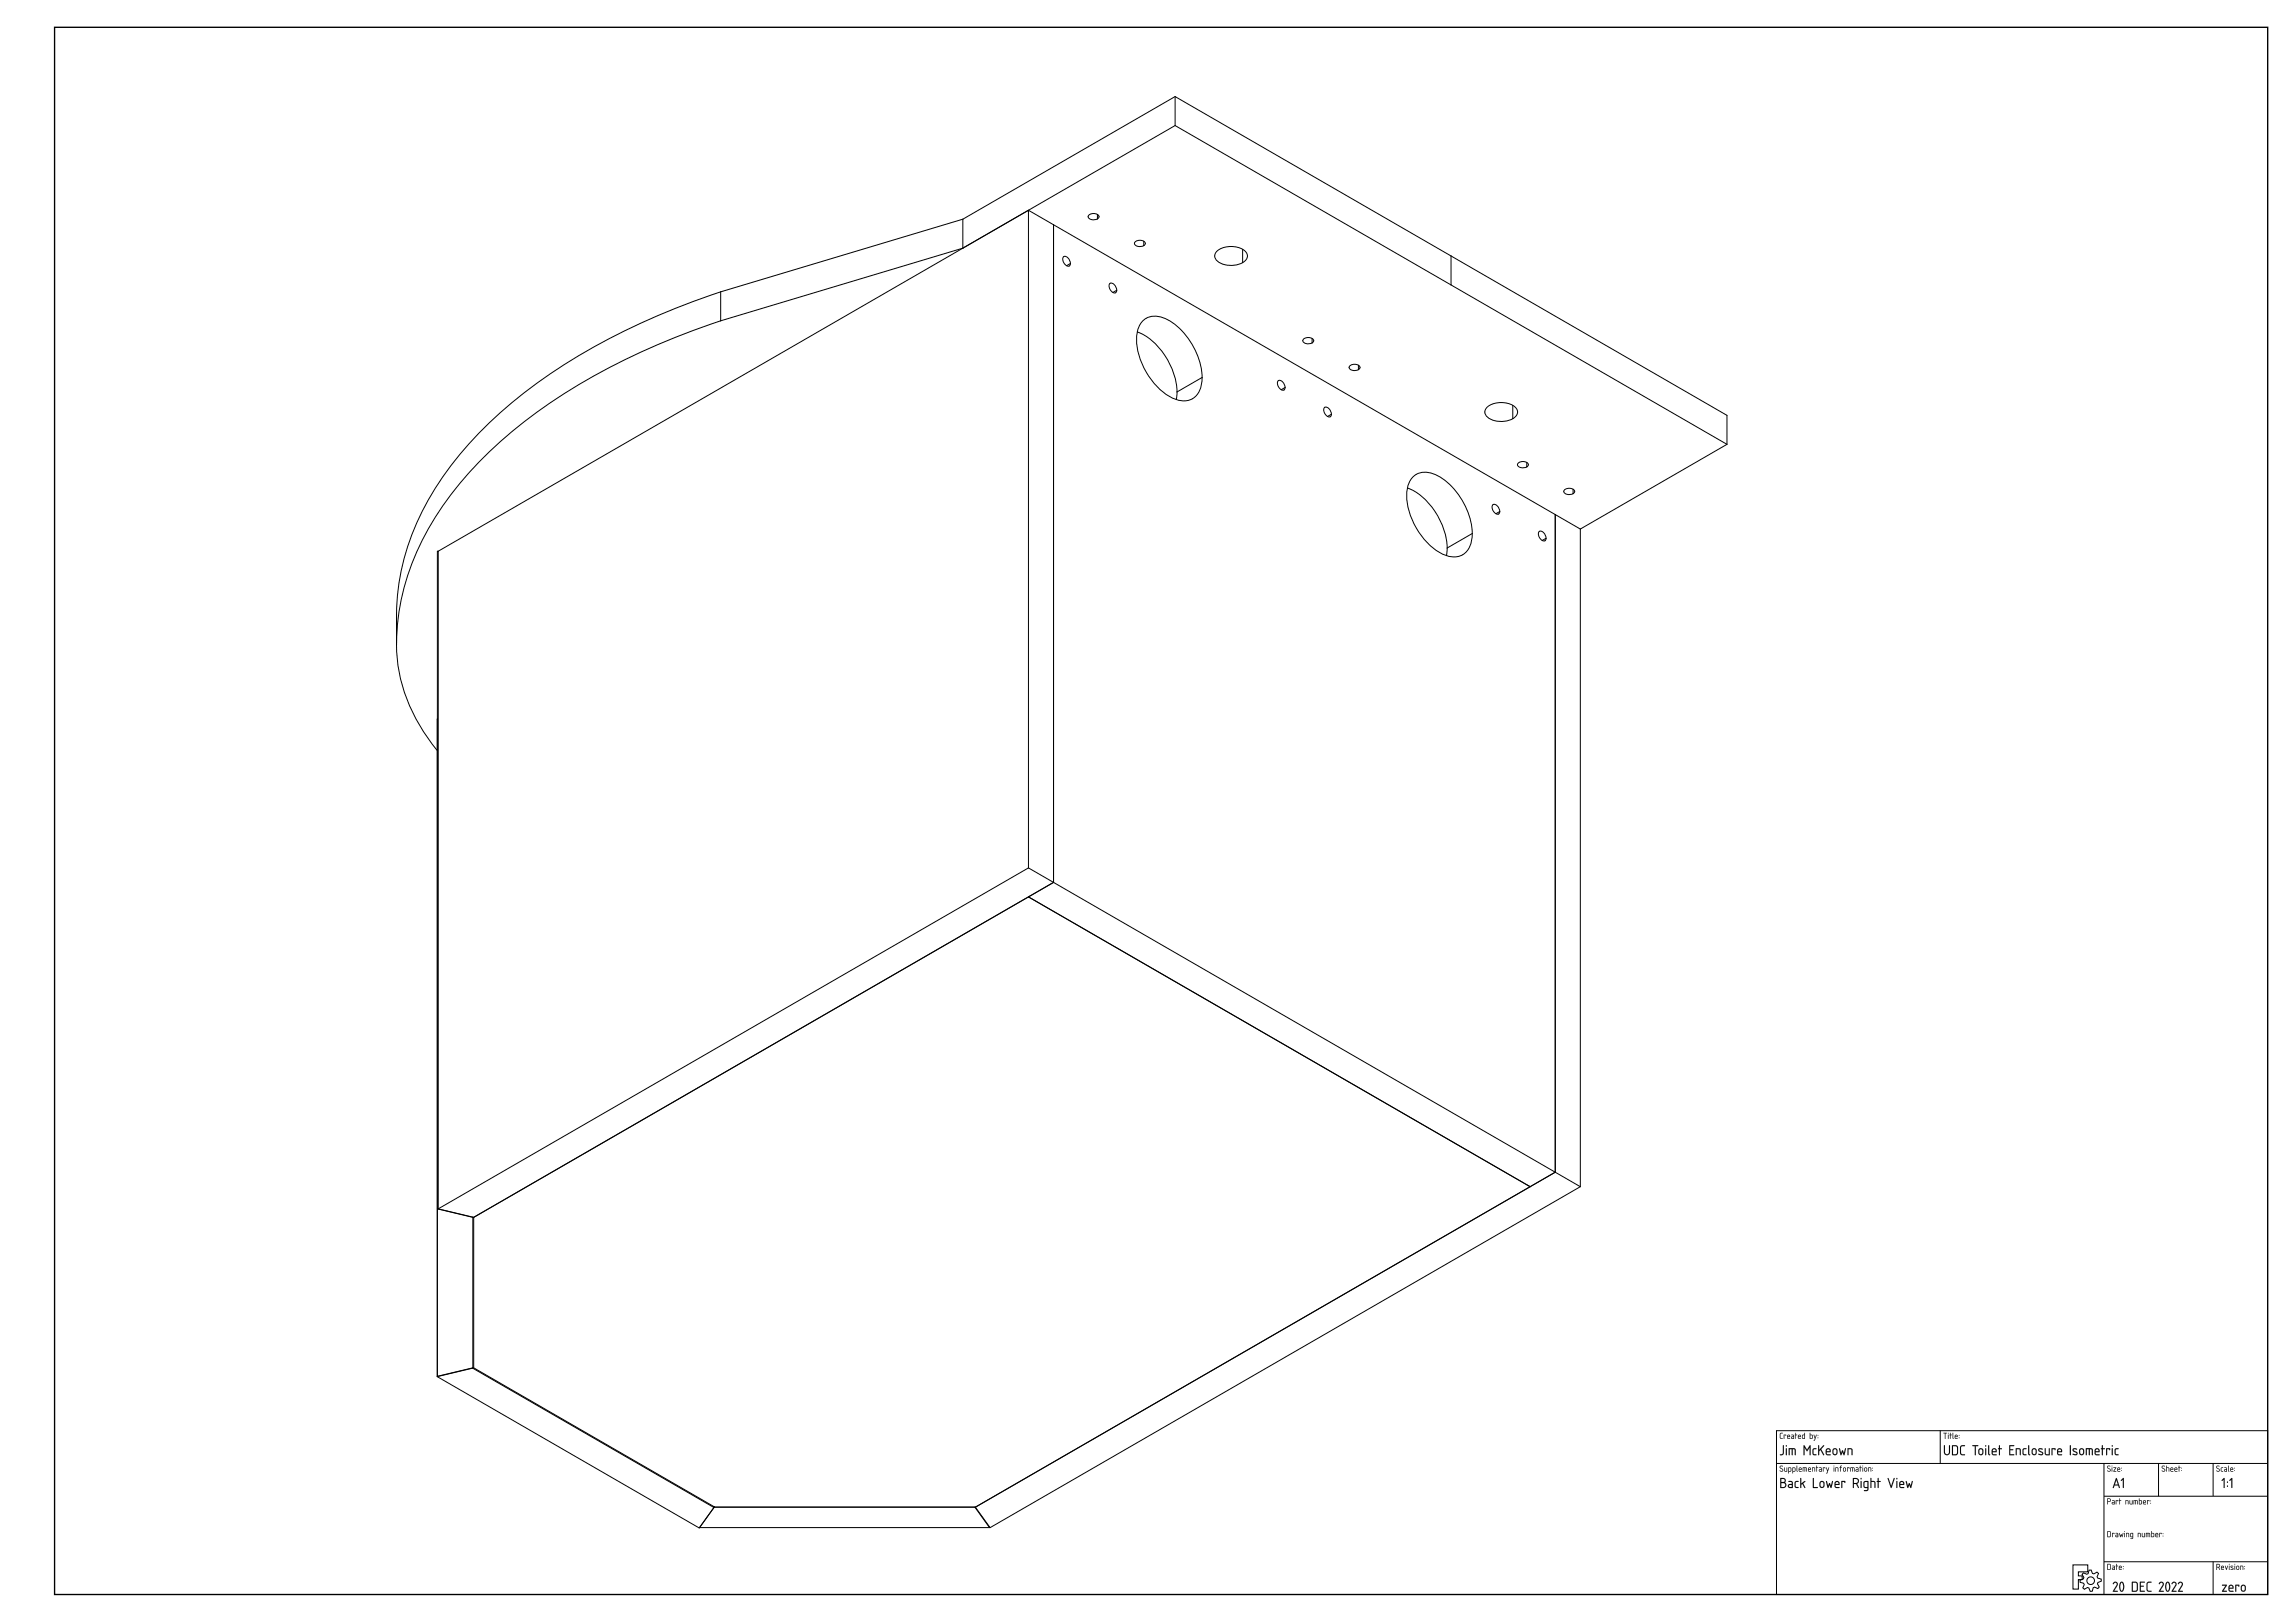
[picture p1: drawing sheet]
<svg xmlns="http://www.w3.org/2000/svg" width="841mm" height="594mm" viewBox="0 0 841 594" stroke-linecap="round" stroke-linejoin="round" font-family="sans-serif">
<path d="M20 10h811v574h-811z" fill="none" stroke="#000" stroke-width=".5"/>
<g fill="none" stroke="#000" stroke-width=".37">
<path d="M651 524h180v60h-180zM651 536h180M711 524v12M771 536v48M791 536v12M811 536v12M771 548h60M759.7 573.2h5.4v2.5h-3.5v1.5h1.4v1.4h-1.4v3.4h-1.9zM763.5 576.1l1.2 .5 .5-.2 .4-1.3 .7-.1 .5 1.3 .5 .2 1.2-.7 .5 .5-.5 1.2 .2 .5 1.3 .4v.7l-1.2 .5-.2 .5 .7 1.2-.5 .5-1.2-.5-.5 .2-.4 1.3-.7 .1-.5-1.3-.5-.2-1.2 .7-.5-.5 .5-1.2-.2-.5-1.3-.4-.1-.7 1.3-.5 .2-.5-.7-1.2zM771 572h60M811 572v12"/>
<circle cx="766.1" cy="578.9" r="1.4"/>
</g>
<g fill="#000">
<path d="M652.3 537l.8-.2 .3 .1-.2 .2a.44 .44 0 0 0-.5-.1 .44 .44 0 0 0-.3 .5l1.1 .7-.3 .8-1-.2 .1-.2 .8 .2 .2-.4-1.1-.8zM652.3 537l-.1 .5 .8 .6a.37 .37 0 0 1 .2 .5 .37 .37 0 0 1-.5 .2l-.4-.2-.1 .2a.64 .64 0 0 0 1 .1 .64 .64 0 0 0-.1-1l-.7-.4v-.3l.9-.2zM653.8 537.5l.2 .1 .1 1 .6 .2v-1.2l.2-.1v1.5l-1-.1zM653.9 537.5v1.4l1 .1v-1.5l-.2 1.3h-.4zM655.5 537.7v1.1h.6l.1-1.1zM655.5 537.7l.7 .1-.1 1h-.6zM655.4 537.5h.8l.3 .4-.1 1-.9 .1-.1 .7zM655.4 537.5v2.1l.1-.6h.7l.2-.5a.76 .76 0 0 0-.1-.9 .76 .76 0 0 0-.9-.1zM657.1 537.7v1.1h.5l.1-1.1zM657.1 537.7l.6 .1-.1 1h-.5zM656.9 537.5h.8l.3 .4-.1 1-.8 .1-.1 .7zM656.9 537.5v2.1l.2-.6h.6l.3-.5a.76 .76 0 0 0-.2-.9 .76 .76 0 0 0-.9-.1zM658.4 536.8l.2 .1 .1 2.1-.3-.3zM658.4 536.8v1.9l.3 .3zM659.4 537.8v.3h.6l-.1-.4zM659.4 537.8a.36 .36 0 0 1 .5-.1 .36 .36 0 0 1 .1 .4h-.6zM659.3 537.6a.55 .55 0 0 1 .8 0 .55 .55 0 0 1 .1 .7h-.8v.2l.8 .5-.9-.1zM659.4 537.6l-.1 1.3 .9 .1-.8-.5v-.2h.8l-.1-.7zM660.7 537.5l1.3 .1 .2 1.4-.2-.1-.1-1.2h-.4l-.1 1.3-.1-1.3h-.5l.1 1.2-.2 .1zM660.7 537.5v1.5l.1-1.3h.5l.1 1.3 .1-1.3h.4l.1 1.3 .2-.1a1.02 1.02 0 0 0-.2-1.3 1.02 1.02 0 0 0-1.2-.1zM662.9 537.8l-.1 .3h.7l-.2-.4zM662.8 537.8a.36 .36 0 0 1 .5-.1 .36 .36 0 0 1 .2 .4h-.7zM662.7 537.6h.1a.56 .56 0 0 1 .7 0 .56 .56 0 0 1 .1 .7h-.8v.2l.8 .5-.9-.1zM662.8 537.6l-.1 1.3 .9 .1-.8-.5v-.2h.8l-.1-.7zM664.1 537.5l1 .1v1.4l-.2-.1v-1.2h-.6v1.2l-.2 .1zM664.1 537.5v1.5l.1-1.3 .7 .1 .1 1.2 .1-.7a.7 .7 0 0 0-.2-.8 .7 .7 0 0 0-.8 0zM665.7 536.8l.2 .7 .4 .1-.4 .1-.1 1.3-.2-1.3-.2-.1 .2-.1zM665.7 536.8l-.3 .8 .3 .1 .1 1.3v-1.3l.5-.1-.5-.1zM666.8 538.4l.1 .4h.5v-.5zM666.8 538.4l.6-.1v.5l-.6-.1zM666.7 537.5h.7l.2 .4v1.1h-.6a.46 .46 0 0 1-.5-.4 .46 .46 0 0 1 .5-.5h.4v-.3zM666.7 537.5l.7 .3v.3h-.4a.43 .43 0 0 0-.5 .5 .43 .43 0 0 0 .5 .4h.6v-1.1l-.2-.4zM668 537.5l.9 .1-.1 .3-.6-.2-.1 1.3zM668.1 537.5v1.5l.1-1.3 .6 .2 .1-.3zM669.2 537.5l.5 1.1 .4-1h.2l-.8 2.1-.3-.1 .4-.7zM669.2 537.5l.4 1.4-.4 .7 .3 .1 .8-2.1-.6 1zM672 537.5l.2 .1-.1 1.4zM672 537.5l.1 1.5zM671.9 536.9a.15 .15 0 0 1 .3 0 .15 .15 0 0 1-.3 0zM672 536.8l.1 .3zM672.6 537.5l1 .1 .1 1.4-.2-.1-.1-1.2h-.6v1.2l-.2 .1zM672.6 537.5v1.5l.2-1.3 .7 .1 .1 1.2 .1-.7a.7 .7 0 0 0-.3-.8 .7 .7 0 0 0-.8 0zM674.4 536.9l.6-.1-.5 .7 .5 .1-.5 .1-.1 1.3-.1-1.3-.2-.1zM674.4 536.9l-.3 .7h.2l.1 1.4 .1-1.4h.5l-.5-.1 .4-.7zM675.7 537.7l-.1 .9 .5 .1 .1-.8zM675.7 537.7h.5l.1 .7a.36 .36 0 0 1-.3 .4 .36 .36 0 0 1-.4-.3zM675.6 537.6a.55 .55 0 0 1 .6-.1 .55 .55 0 0 1 .3 .5l-.1 .8-.7 .2-.3-.5zM675.3 538.2a.68 .68 0 0 0 1.3 0 .68 .68 0 0 0-1.3 0zM676.9 537.5l.9 .1-.1 .3-.6-.2-.1 1.3zM676.9 537.5l.1 1.5 .1-1.3 .6 .2v-.3zM678.1 537.5l1.4 .1 .1 1.4-.2-.1-.1-1.2h-.3l-.1 1.3-.2-1.3h-.4v1.2l-.2 .1zM678.1 537.5v1.5l.2-1.3h.5l.1 1.3 .1-1.3h.4l.1 1.3 .1-.1a1.02 1.02 0 0 0-.1-1.3 1.02 1.02 0 0 0-1.3-.1zM680.3 538.4v.4h.6v-.5zM680.2 538.4l.7-.1v.5l-.7-.1zM680.1 537.5h.7l.3 .4v1.1h-.7a.46 .46 0 0 1-.4-.4 .46 .46 0 0 1 .4-.5h.5l-.1-.3zM680.1 537.5l.7 .3 .1 .3h-.5a.43 .43 0 0 0-.4 .5 .43 .43 0 0 0 .4 .4h.6l.1-1.1-.3-.4zM681.6 536.8l.2 .7 .4 .1-.4 .1-.1 1.3-.1-1.3-.3-.1 .3-.1zM681.6 536.8l-.2 .8 .2 .1 .1 1.3 .1-1.3 .4-.1-.4-.1zM682.5 537.5l.3 .1-.2 1.4zM682.6 537.5v1.5zM682.5 536.9a.15 .15 0 0 1 .3 0 .15 .15 0 0 1-.3 0zM682.6 536.8l.1 .3zM683.5 537.7l-.1 .9 .5 .1 .1-.8zM683.5 537.7h.4l.2 .7a.36 .36 0 0 1-.4 .4 .36 .36 0 0 1-.4-.3zM683.3 537.6h.1a.55 .55 0 0 1 .5-.1 .55 .55 0 0 1 .4 .5l-.1 .8-.7 .2-.4-.5zM683 538.2a.7 .7 0 0 0 1.4 0 .7 .7 0 0 0-1.4 0zM684.6 537.5l1 .1 .1 1.4-.2-.1-.1-1.2h-.6v1.2l-.2 .1zM684.7 537.5v1.5l.1-1.3 .7 .1 .1 1.2 .1-.7a.7 .7 0 0 0-.2-.8 .7 .7 0 0 0-.8 0zM686.2 538.5l.1 .2zM686.2 538.5l.1 .2zM686.2 537.6l.1 .2zM686.2 537.6l.1 .2z"/>
<path d="M652.3 537l.6-.2 .4 .1-.1 .2a.45 .45 0 0 0-.6-.1 .45 .45 0 0 0-.2 .5l.7 .4a.59 .59 0 0 1 .1 1 .59 .59 0 0 1-.9-.3 .44 .44 0 0 0 .7 .2 .44 .44 0 0 0 0-.7l-.8-.5zM653.8 537.5l.5 1.3h.4l.2-1.3v1.5l-1-.1zM655.5 537.7v1.1h.6l.1-1zM655.4 537.5a.8 .8 0 0 1 1.1 .6 .8 .8 0 0 1-1 .9l-.1 .7zM657.1 537.7v1.1h.5l.1-1zM656.9 537.5a.8 .8 0 0 1 1.1 .6 .8 .8 0 0 1-.9 .9l-.1 .7zM658.4 536.8l.3 2.2-.3-.3zM659.4 537.8v.3h.6l-.1-.4zM659.3 537.6a.55 .55 0 0 1 .8 0 .55 .55 0 0 1 .1 .7h-.8v.2l.8 .5-.9-.1zM660.7 537.5l1-.1a1.06 1.06 0 0 1 .4 1.6l-.4-1.3h-.2l-.1 1.3-.1-1.3h-.5l-.1 1.3zM662.9 537.8l-.1 .3h.7l-.2-.4zM662.8 537.6a.55 .55 0 0 1 .7 0 .55 .55 0 0 1 .1 .7h-.8v.2l.8 .5-.9-.1zM664.1 537.5h.1a.7 .7 0 0 1 .8 0 .7 .7 0 0 1 .1 .8l-.1 .7-.1-1.2-.6-.1-.2 1.3zM665.7 536.8l.2 .7 .4 .1-.4 .1-.1 1.3-.2-1.3-.2-.1zM666.8 538.4l.1 .4h.5v-.5zM666.7 537.5h.7l.2 .4v1.1h-.6a.44 .44 0 0 1-.5-.4 .44 .44 0 0 1 .5-.5h.4v-.3zM668 537.5l.9 .1-.1 .3-.6-.2-.1 1.3zM669.2 537.5l.5 1.1 .4-1h.2l-.8 2.1-.3-.1 .4-.7zM672 537.5l.1 1.5zM672 536.9a.14 .14 0 0 1 .2 0 .14 .14 0 0 1-.2 0zM672.6 537.5h.1a.7 .7 0 0 1 .8 0 .7 .7 0 0 1 .2 .8l-.1 .7-.1-1.2-.7-.1-.2 1.3zM674.4 536.9l.5-.1-.4 .7 .5 .1-.5 .1-.1 1.3-.1-1.3-.2-.1zM675.7 537.7l-.1 .8a.34 .34 0 0 0 .4 .3 .34 .34 0 0 0 .3-.4l-.1-.6zM675.2 538.2a.72 .72 0 0 1 1.4 0 .72 .72 0 0 1-1.4 0zM676.9 537.5l.8 .1v.3l-.6-.2-.1 1.3zM678.1 537.5l1.1-.1a1.06 1.06 0 0 1 .3 1.6l-.3-1.3h-.2l-.1 1.3-.2-1.3h-.4l-.2 1.3zM680.2 538.4l.1 .4h.6v-.5zM680.1 537.5h.7l.3 .4-.1 1.1h-.6a.44 .44 0 0 1-.4-.4 .44 .44 0 0 1 .4-.5h.5l-.1-.3zM681.6 536.8l.2 .7 .4 .1-.4 .1-.1 1.3-.1-1.3-.2-.1zM682.6 537.5v1.5zM682.5 536.9a.15 .15 0 0 1 .3 0 .15 .15 0 0 1-.3 0zM683.5 537.7l-.1 .8a.34 .34 0 0 0 .3 .3 .34 .34 0 0 0 .3-.4l-.1-.6zM683 538.2a.72 .72 0 0 1 1.4 0 .72 .72 0 0 1-1.4 0zM684.7 537.5a.7 .7 0 0 1 .8 0 .7 .7 0 0 1 .2 .8l-.1 .7-.1-1.2-.7-.1-.1 1.3zM686.2 538.5l.1 .2zM686.2 537.6l.1 .2z"/>
<path d="M652.4 524.9l.9-.1-.8 .4-.1 1.3 .9 .5h-.7l-.3-.3zM653.7 525.5l.9 .1-.1 .3-.6-.2-.1 1.3zM655.2 525.8l-.1 .3h.7l-.2-.4zM655.1 525.6a.55 .55 0 0 1 .7 0 .55 .55 0 0 1 .1 .7h-.8v.2l.9 .5-1-.1zM656.6 526.4l.1 .4h.5v-.5zM656.5 525.5h.7l.2 .4v1.1h-.6a.44 .44 0 0 1-.5-.4 .44 .44 0 0 1 .5-.5h.4v-.3zM658 524.8l.2 .7 .4 .1-.4 .1-.2 1.3-.1-1.3-.2-.1zM659.2 525.8l-.1 .3h.7l-.2-.4zM659.1 525.6a.55 .55 0 0 1 .7 0 .55 .55 0 0 1 .1 .7h-.8v.2l.8 .5-.9-.1zM660.7 525.7l-.1 .1a.63 .63 0 0 0 0 .7 .63 .63 0 0 0 .6 .3v-1.1zM660.5 525.6l.7-.1 .2-.7v2.2l-1-.3zM663.4 525.7v1.1h.6l.1-1zM663.2 524.8l.2 .7 .9 .2v.9l-.3 .4-.8-.1zM664.7 525.5l.5 1.1 .3-1h.2l-.8 2.1-.3-.1 .5-.7zM666.1 526.5l.2 .2zM666.1 525.6l.2 .2z"/>
<path d="M652.4 524.9l.9-.1-.8 .4v1.3l.8 .5h-.7l-.4-.3zM652.4 525l-.1 1.7 .2 .2 .8 .1-.9-.5 .1-1.3 .8-.4zM653.7 525.5l.9 .1-.1 .3-.6-.2-.1 1.3zM653.7 525.5l.1 1.5 .1-1.3 .6 .2v-.3zM655.2 525.8l-.1 .3h.7l-.2-.4zM655.2 525.8a.36 .36 0 0 1 .4-.1 .36 .36 0 0 1 .2 .4h-.7zM655.1 525.6a.56 .56 0 0 1 .7 0 .56 .56 0 0 1 .1 .7h-.8v.2l.9 .5-1-.1zM655.1 525.6l-.1 1.3 1 .1-.9-.5v-.2h.9l-.1-.7zM656.6 526.4l.1 .4h.5v-.5zM656.6 526.4l.6-.1v.5l-.6-.1zM656.5 525.5h.7l.3 .4-.1 1.1h-.6a.46 .46 0 0 1-.5-.4 .46 .46 0 0 1 .5-.5h.4v-.3zM656.5 525.5l.7 .3v.3h-.4a.43 .43 0 0 0-.4 .5 .43 .43 0 0 0 .4 .4h.6v-1.1l-.2-.4zM658 524.8l.2 .7 .4 .1-.4 .1-.2 1.3-.1-1.3-.2-.1 .2-.1zM658 524.8l-.3 .8 .3 .1v1.3l.1-1.3 .5-.1-.5-.1zM659.2 525.8l-.1 .3h.7l-.2-.4zM659.1 525.8a.36 .36 0 0 1 .5-.1 .36 .36 0 0 1 .2 .4h-.7zM659 525.6h.1a.55 .55 0 0 1 .7 0 .55 .55 0 0 1 .1 .7h-.8v.2l.8 .5-.9-.1zM659.1 525.6l-.1 1.3 .9 .1-.8-.5v-.2h.8l-.1-.7zM660.7 525.7l-.1 .1a.61 .61 0 0 0 0 .7 .61 .61 0 0 0 .6 .3v-1.1zM660.7 525.7h.6v1.1h-.4a.65 .65 0 0 1-.2-1.1zM660.4 525.6l.8-.1 .2-.7v2.2l-.9-.1zM660.5 525.6l-.1 1.1 1 .3v-2.2l-.1 .7zM663.4 525.7v1.1l.6-.1 .1-.9zM663.4 525.7l.7 .1-.1 1h-.6zM663.2 524.8l.2 .7 .9 .2v1.1l-.3 .2-.8-.1zM663.2 524.8v2.1l.8 .1 .3-.4v-.9l-.9-.2zM664.6 525.5l.6 1.1 .3-1.1 .2 .1-.8 2.1-.3-.1 .5-.7zM664.7 525.5l.4 1.4-.5 .7 .3 .1 .8-2.1-.5 1zM666.1 526.5l.2 .2zM666.1 526.5l.2 .2zM666.1 525.6l.2 .2zM666.1 525.6l.2 .2z"/>
<path d="M653.4 529.4l.3 .1v2.6a.92 .92 0 0 1-.5 .8 .92 .92 0 0 1-1-.1l1.1-.5zM653.4 529.4l-.1 2.9-.3 .4h-.7a.78 .78 0 0 0 .9 .2 .78 .78 0 0 0 .5-.8v-2.6zM654.5 530.5l.3 .1-.2 2.4-.2-.2zM654.5 530.5l.1 2.5 .2-2.4zM654.4 529.6a.26 .26 0 0 1 .5 0 .26 .26 0 0 1-.5 0zM654.5 529.4v.4h.2v-.4zM655.5 530.4l2.3 .2 .3 .5-.1 1.9-.3-.2-.1-1.9-.6-.1-.2 2.2-.2-.2v-2h-.8l.1 2-.4 .2zM655.6 530.5l-.1 2.4 .3-.1v-2.1h.8l.2 2.3 .1-2.3 .7 .2 .2 2 .2-.1a2.13 2.13 0 0 0-.3-2.3zM660.9 529.4h.4l.9 1.6 1-1.6h.3v3.6l-.4-.2v-2.7l-.9 1.5-.9-1.4v2.6l-.4 .2zM661 529.4v3.5l.3-.1v-2.7l.9 1.4 1-1.4v2.7l.3 .1v-3.5h-.3l-1 1.6-.9-1.6zM664.4 530.6l1.1-.2 .1 .3a.98 .98 0 0 0-1.1 1 .98 .98 0 0 0 1.1 1v.3h-.7l-.6-.3zM664.4 530.7l-.2 1.3a.79 .79 0 0 0 .4 .9 .79 .79 0 0 0 1-.2 1.01 1.01 0 0 1-1.2-1 1.01 1.01 0 0 1 1.2-1l-.1-.3zM666.3 529.3l.3 .2v1.6l1.5-1.7h.4l-1.1 1.4 1.1 2-.1 .2-1.3-1.9-.5 .5v1.4h-.3zM666.3 529.4v3.5l.3-.1v-1.2l.5-.6 1.2 2 .1-.3-1.1-1.9 1.1-1.4-1.8 1.7v-1.6zM669.5 531l-.1 .5h1.1l-.2-.6zM669.5 531a.59 .59 0 0 1 .8-.2 .59 .59 0 0 1 .2 .8h-1.1zM669.3 530.6l.1 .1a.93 .93 0 0 1 1.2-.1 .93 .93 0 0 1 .1 1.3h-1.3l.2 .7 1.3 .2-1.1 .2a1.49 1.49 0 0 1-.5-2.4zM669.4 530.7l-.3 .6 .2 1.5 1.5 .1v-.2l-1.2-.1-.2-.4v-.3l1.4-.1-.1-1.1-.7-.3zM672.1 530.9l-.2 1.4 .4 .3 .5-.1 .1-1.4-.4-.3zM672 530.9h.8l.2 1.1a.59 .59 0 0 1-.5 .7 .59 .59 0 0 1-.7-.6zM671.8 530.6h.1a.92 .92 0 0 1 .9-.1 .92 .92 0 0 1 .6 .7l-.2 1.4-.5 .4-.7-.1-.5-.8v-1.1zM671.9 530.6l-.3 .4-.1 1.1a.89 .89 0 0 0 .9 .9 .89 .89 0 0 0 .9-.9l-.2-1.4-.7-.3zM673.9 530.5l.4 .1 .4 1.6 .5-1.1 .5 1.1 .4-1.6 .4-.1-.6 2.5-.4-.1-.3-1-.4 1-.3 .1zM674 530.5l.5 2.5 .7-1.2 .4 1 .3 .1 .5-2.4-.2 .1-.5 1.7-.5-1.1-.5 1.1-.5-1.7zM677.1 530.4h1.3l.4 .4 .1 2.1-.4-.1-.1-1.9-1-.1v2l-.3 .2zM677.1 530.5v2.4l.3-.1v-2l1 .1 .2 2 .3-.1a2.25 2.25 0 0 0-.4-2.3z"/>
<path d="M653.4 529.4l.3 .1v2.6a.91 .91 0 0 1-.5 .8 .91 .91 0 0 1-.9-.1l1-.5zM654.5 530.5l.3 .1-.2 2.4zM654.4 529.6a.25 .25 0 0 1 .5 0 .25 .25 0 0 1-.5 0zM655.6 530.4h.1a2.46 2.46 0 0 1 2.3 .4v2.1l-.3-.1-.1-1.9-.6-.1-.2 2.2-.2-2.2h-.8l-.1 2.2zM661 529.4h.3l.9 1.6 1-1.6h.3v3.5l-.3-.1v-2.7l-1 1.4-.9-1.3v2.6l-.3 .2zM664.4 530.6l1.1-.2 .1 .3a1 1 0 0 0-1.2 1 1 1 0 0 0 1.2 1l-.2 .3a.98 .98 0 0 1-1-.3 .98 .98 0 0 1-.2-1zM666.3 529.4l.3 .1v1.6l1.5-1.7h.4l-1.1 1.4 1.1 2-.1 .2-1.3-1.9-.5 .5v1.3h-.3zM669.5 531l-.1 .5h1.1a.58 .58 0 0 0-.2-.7 .58 .58 0 0 0-.8 .2zM669.4 530.7a.92 .92 0 0 1 1.2 0 .92 .92 0 0 1 .1 1.2h-1.3l.2 .7 1.3 .2-1.1 .2a1.46 1.46 0 0 1-.4-2.3zM672.1 530.9l-.2 1.2a.57 .57 0 0 0 .6 .5 .57 .57 0 0 0 .5-.6l-.2-1.1zM671.9 530.6a.92 .92 0 0 1 1.4 .6v.9a.91 .91 0 0 1-.9 .9 .91 .91 0 0 1-.9-.9l.1-1.1zM674 530.5l.3 .1 .4 1.6 .5-1 .5 1 .4-1.6 .3-.1-.5 2.5-.3-.2-.4-.9-.4 1-.3 .1zM677.1 530.5l.1-.1a1.16 1.16 0 0 1 1.7 .7l-.2 1.9-.2-2-1.1-.2-.2 2.2z"/>
<path d="M712.2 524.8l1.3 .1-.6 .1-.1 2-.1-2zM712.2 524.8l.5 .2 .1 2 .1-2 .6-.1zM713.9 525.5l.2 .1-.1 1.4zM713.9 525.5l.1 1.5zM713.8 524.9a.15 .15 0 0 1 .3 0 .15 .15 0 0 1-.3 0zM713.9 524.8l.1 .3zM714.6 524.8l.2 .7 .5 .1-.5 .1-.1 1.3-.1-1.3-.2-.1 .2-.1zM714.6 524.8l-.2 .8 .2 .1 .1 1.3 .1-1.3 .4-.1-.4-.1zM715.6 524.8l.2 .1 .1 2.1-.4-.3zM715.6 524.8v1.9l.3 .3zM716.6 525.8l-.1 .3h.7l-.2-.4zM716.6 525.8a.36 .36 0 0 1 .4-.1 .36 .36 0 0 1 .2 .4h-.7zM716.5 525.6a.56 .56 0 0 1 .8 0 .56 .56 0 0 1 0 .7h-.8v.2l.9 .5-1-.1zM716.5 525.6l-.1 1.3 1 .1-.9-.5v-.2h.9l-.1-.7zM717.8 526.5l.2 .2zM717.9 526.5l.1 .2zM717.8 525.6l.2 .2zM717.9 525.6l.1 .2z"/>
<path d="M712.2 524.8l1.3 .1-.6 .1-.1 2-.1-2zM713.9 525.5l.1 1.5zM713.8 524.9a.15 .15 0 0 1 .3 0 .15 .15 0 0 1-.3 0zM714.6 524.8l.2 .7 .4 .1-.4 .1-.1 1.3-.1-1.3-.2-.1zM715.6 524.8l.3 2.2-.4-.3zM716.6 525.8l-.1 .3h.7l-.2-.4zM716.5 525.6a.55 .55 0 0 1 .7 0 .55 .55 0 0 1 .1 .7h-.8v.2l.9 .5-1-.1zM717.9 526.5l.1 .2zM717.9 525.6l.1 .2z"/>
<path d="M712.4 529.3l.4 .2v2.4l.2 .5a.72 .72 0 0 0 .8 .1 .72 .72 0 0 0 .4-.6v-2.4l.2-.2 .2 .2v2.3l-.3 .9a1.11 1.11 0 0 1-1.2 .2 1.11 1.11 0 0 1-.7-1zM712.4 529.4v2.5l.4 .8a1.11 1.11 0 0 0 1.1 .2 1.11 1.11 0 0 0 .7-1.1l-.2-2.5-.4 3.1a.75 .75 0 0 1-.8 .2 .75 .75 0 0 1-.5-.7v-2.4zM715.7 529.7v2.9a1.12 1.12 0 0 0 1.4-.4v-2.2l-.3-.3zM715.7 529.6l1.1 .1 .3 .3 .1 2.1a.93 .93 0 0 1-1.4 .6zM715.4 529.4l1.5-.1 .6 .7v2.4l-.6 .6h-1.6zM715.4 529.4v3.5l1.5 .1 .6-.6v-2.4l-.6-.6zM718.5 529.5l1.6-.2v.3l-1.1 .1-.3 .3-.1 2.1 .2 .4 1.3 .2v.3h-1.2l-.6-.5-.1-2.3zM718.6 529.6l-.3 .6 .1 2.3 .5 .4h1.1l-.1-.2-1-.1-.3-.5v-2.1l.4-.3 1-.1v-.2zM722.8 529.3h2l.2 .2-1 .2 .1 3.1-.2 .2-.2-.2v-3.1l-.9-.1zM722.8 529.4v.2h.9l.2 3.4 .1-3.4 .9-.1zM725.5 530.9l-.1 1.4 .4 .3 .4-.1 .2-1.4-.5-.3zM725.5 530.9h.8l.2 1.1a.59 .59 0 0 1-.6 .7 .59 .59 0 0 1-.6-.6zM725.3 530.6a.94 .94 0 0 1 1.5 .6l-.1 1.4-.6 .4-.7-.1-.5-.8 .1-1.1zM725.3 530.6l-.3 .4v1.1a.89 .89 0 0 0 .9 .9 .89 .89 0 0 0 .9-.9l-.3-1.4-.6-.3zM727.5 530.5l.4 .1-.2 2.4-.2-.2zM727.5 530.5l.2 2.5 .1-2.4zM727.5 529.6a.26 .26 0 0 1 .5 0 .26 .26 0 0 1-.5 0zM727.6 529.4v.4h.2v-.4zM728.6 529.4l.4 .1v2.9l.3 .3a.4 .4 0 0 1-.6 .2 .4 .4 0 0 1-.1-.5zM728.6 529.4v3l.5 .6-.2-3.5zM730.4 531l-.2 .5h1.2l-.3-.6zM730.3 531a.59 .59 0 0 1 .8-.2 .59 .59 0 0 1 .3 .8h-1.2zM730.2 530.6a.94 .94 0 0 1 1.2 0 .94 .94 0 0 1 .1 1.3h-1.3l.2 .7 1.3 .2-1.1 .2a1.49 1.49 0 0 1-.4-2.4zM730.2 530.7l-.3 .6 .2 1.5 1.5 .1v-.2l-1.2-.1-.2-.4v-.3l1.4-.1-.1-1.1-.7-.3zM732.6 529.4l.3 .1v.9l.8 .2-.8 .2v2l-.2 .2-.2-2.2-.4-.2 .4-.2zM732.6 529.4v1.1l-.4 .1 .4 .2 .1 2.2 .2-2.2 .7-.2-.7-.1v-1zM736.3 529.3h1.8l-.2 .4h-1.2v1.1l1.1 .2-1.1 .1v1.5h1.3l.1 .4h-1.8zM736.4 529.4v3.5h1.7l-.1-.2h-1.4v-1.6l1.1-.1-1.1-.2v-1.2h1.3l.2-.2zM738.7 530.4h1.3l.5 .4v2.1l-.3-.1-.1-1.9-1.1-.1 .1 2-.4 .2zM738.8 530.5v2.4l.2-.1v-2l1.1 .1 .1 2 .3-.1a2.25 2.25 0 0 0-.3-2.3zM741.3 530.6l1.1-.2 .2 .3a.98 .98 0 0 0-1.2 1 .98 .98 0 0 0 1.2 1v.3h-.7l-.7-.3zM741.4 530.7l-.2 1.3a.79 .79 0 0 0 .4 .9 .79 .79 0 0 0 1-.2 1.01 1.01 0 0 1-1.2-1 1.01 1.01 0 0 1 1.2-1l-.2-.3zM743.3 529.4l.3 .1v2.9l.3 .3a.4 .4 0 0 1-.5 .2 .4 .4 0 0 1-.2-.5zM743.3 529.4v3l.5 .6-.2-3.5zM745.1 530.9l-.2 1.4 .4 .3 .5-.1 .1-1.4-.4-.3zM745.1 530.9h.7l.2 1.1a.59 .59 0 0 1-.5 .7 .59 .59 0 0 1-.6-.6zM744.9 530.6a.92 .92 0 0 1 .9-.1 .92 .92 0 0 1 .6 .7l-.2 1.4-.5 .4-.7-.1-.5-.8v-1.1zM744.9 530.6l-.3 .4v1.1a.89 .89 0 0 0 .8 .9 .89 .89 0 0 0 .9-.9l-.2-1.4-.7-.3zM747.1 530.6l.1-.1a.87 .87 0 0 1 1.3 .4l-.2 .1a.55 .55 0 0 0-.5-.3 .55 .55 0 0 0-.5 .5l1.1 .6a.68 .68 0 0 1 .3 .8 .68 .68 0 0 1-.8 .4l-1-.4 .2-.2 1.2 .2 .1-.3-1.3-.8zM747.1 530.6v.9l1.3 .8a.86 .86 0 0 1-1.3 .2v.3l1.4 .1a.61 .61 0 0 0 .2-.6 .61 .61 0 0 0-.4-.5l-1-.6a.53 .53 0 0 1 .4-.5 .53 .53 0 0 1 .6 .2h.2v-.3zM749.3 530.5l.4 .1v1.8l1.1 .3v-2.1l.3-.1v2.5h-1.3l-.4-.4zM749.4 530.5l-.1 .1a2.42 2.42 0 0 0 .4 2.3h1.4v-2.3h-.3v2.1h-.8l-.3-.3-.1-1.8zM751.8 530.5l1.5 .1-.2 .6-.2-.4h-.7v2l-.2 .2-.2-.2zM751.9 530.5l.1 2.5 .1-2.2h.8l.2 .3 .1-.5zM754.3 531l-.1 .5h1.1l-.2-.6zM754.3 531a.59 .59 0 0 1 .8-.2 .59 .59 0 0 1 .2 .8h-1.1zM754.1 530.6v.1a.93 .93 0 0 1 1.3-.1 .93 .93 0 0 1 .1 1.3h-1.3l.2 .7 1.3 .2-1.1 .2a1.49 1.49 0 0 1-.5-2.4zM754.2 530.7l-.3 .6 .1 1.5 1.6 .1v-.2l-1.3-.1-.1-.4v-.3l1.4-.1-.2-1.1-.6-.3zM758.6 529.4l.3 .2v3.2l-.2 .2-.2-.2zM758.6 529.4l.1 3.6 .2-3.4zM759.7 530.6l.1-.1a.87 .87 0 0 1 1.3 .4l-.2 .1a.55 .55 0 0 0-.6-.3 .55 .55 0 0 0-.4 .5l1 .6a.68 .68 0 0 1 .4 .8 .68 .68 0 0 1-.8 .4l-1-.4 .2-.2 1.2 .2 .1-.3-1.3-.8zM759.7 530.6v.9l1.3 .8a.97 .97 0 0 1-1.4 .2l.1 .3 1 .2 .6-.5-.1-.6-1.3-.7a.53 .53 0 0 1 .4-.5 .53 .53 0 0 1 .6 .2h.2l-.1-.3zM762.5 530.9l-.2 1.4 .4 .3 .5-.1 .1-1.4-.5-.3zM762.4 530.9h.8l.2 1.1a.59 .59 0 0 1-.5 .7 .59 .59 0 0 1-.7-.6zM762.2 530.6a.92 .92 0 0 1 1-.1 .92 .92 0 0 1 .6 .7l-.2 1.4-.5 .4-.7-.1-.5-.8v-1.1zM762.3 530.6l-.3 .4-.1 1.1a.89 .89 0 0 0 .9 .9 .89 .89 0 0 0 .9-.9l-.2-1.4-.7-.3zM764.4 530.4l2.3 .2 .3 .5-.1 1.9-.3-.2-.1-1.9-.7-.1-.1 2.2-.3-.2 .1-2h-.8v2l-.3 .2zM764.5 530.5l-.1 2.4 .3-.1v-2.1h.8l.2 2.3 .1-2.3 .7 .2 .2 2 .2-.1a2.13 2.13 0 0 0-.4-2.3zM768.1 531l-.2 .5h1.2l-.3-.6zM768.1 531a.59 .59 0 0 1 .7-.2 .59 .59 0 0 1 .3 .8h-1.2zM767.9 530.6a.94 .94 0 0 1 1.3 0 .94 .94 0 0 1 .1 1.3h-1.4l.2 .7 1.4 .2-1.2 .2a1.49 1.49 0 0 1-.4-2.4zM767.9 530.7l-.3 .6 .2 1.5 1.6 .1v-.2l-1.3-.1-.2-.4v-.3l1.5-.1-.2-1.1-.7-.3zM770.3 529.4l.3 .1v.9l.8 .2-.8 .2v2l-.2 .2-.1-2.2-.4-.2 .4-.2zM770.3 529.4v1.1l-.4 .1 .4 .2 .1 2.2 .2-2.2 .7-.2-.7-.1v-1zM771.8 530.5l1.5 .1-.2 .6-.2-.4h-.7v2l-.2 .2-.2-.2zM771.9 530.5l.1 2.5 .1-2.2h.8l.2 .3 .1-.5zM773.9 530.5l.4 .1-.2 2.4-.2-.2zM773.9 530.5l.2 2.5 .1-2.4zM773.8 529.6a.3 .3 0 0 1 .6 0 .3 .3 0 0 1-.6 0zM773.9 529.4v.4h.3v-.4zM775.1 530.6l1.1-.2 .2 .3a.98 .98 0 0 0-1.2 1 .98 .98 0 0 0 1.2 1v.3h-.8l-.6-.3zM775.1 530.7l-.2 1.3a.79 .79 0 0 0 .5 .9 .79 .79 0 0 0 .9-.2 1.01 1.01 0 0 1-1.2-1 1.01 1.01 0 0 1 1.2-1l-.1-.3z"/>
<path d="M712.4 529.4l.3 .1v2.4a.75 .75 0 0 0 .8 .7 .75 .75 0 0 0 .7-.7l.2-2.6 .2 2.5a1.11 1.11 0 0 1-1.1 1.2 1.11 1.11 0 0 1-1.1-1.1zM715.7 529.7v3a1.14 1.14 0 0 0 1.5-.5l-.1-2.2-.3-.3zM715.4 529.4h1.5l.6 .6v2.4l-.6 .6h-1.5zM718.6 529.6l1.5-.2-.1 .2-1 .1-.3 .3-.1 2.1 .3 .5 1 .1 .2 .3h-1.2l-.5-.5-.1-2.3zM722.8 529.4l2.2 .1-1 .2-.1 3.3-.2-3.3-.9-.1zM725.5 530.9l-.2 1.2a.57 .57 0 0 0 .6 .5 .57 .57 0 0 0 .6-.6l-.2-1.1zM725.3 530.6a.92 .92 0 0 1 1.5 .6v.9a.91 .91 0 0 1-.9 .9 .91 .91 0 0 1-.9-.9v-1.1zM727.5 530.5l.3 .1-.1 2.4zM727.5 529.6a.24 .24 0 0 1 .4 0 .24 .24 0 0 1-.4 0zM728.6 529.4l.3 .1v2.9l.4 .3a.46 .46 0 0 1-.7 .1 .46 .46 0 0 1 0-.7zM730.4 531l-.2 .5h1.2a.58 .58 0 0 0-.3-.7 .58 .58 0 0 0-.7 .2zM730.2 530.7a.92 .92 0 0 1 1.2 0 .92 .92 0 0 1 .1 1.2h-1.3l.2 .7 1.3 .2-1.1 .2a1.46 1.46 0 0 1-.4-2.3zM732.6 529.4l.3 .1v.9l.7 .2-.7 .2-.2 2.2-.2-2.2-.3-.2 .3-.2zM736.4 529.4h1.7l-.2 .3h-1.2v1.1l1.1 .2-1.1 .1v1.5h1.3l.1 .4h-1.8zM738.7 530.5l.2-.1a1.16 1.16 0 0 1 1.6 .7l-.1 1.9-.2-2-1.2-.2-.1 2.2zM741.4 530.6l1-.2 .2 .3a1 1 0 0 0-1.2 1 1 1 0 0 0 1.2 1l-.2 .3a.98 .98 0 0 1-1.1-.3 .98 .98 0 0 1-.1-1zM743.3 529.4l.3 .1v2.9l.3 .3a.46 .46 0 0 1-.7 .1 .46 .46 0 0 1 0-.7zM745.1 530.9l-.2 1.2a.57 .57 0 0 0 .6 .5 .57 .57 0 0 0 .5-.6l-.2-1.1zM744.9 530.6a.92 .92 0 0 1 1.5 .6v.9a.91 .91 0 0 1-1 .9 .91 .91 0 0 1-.9-.9l.1-1.1zM747.1 530.6l.1-.1a.87 .87 0 0 1 1.3 .4h-.2a.56 .56 0 0 0-.6-.2 .56 .56 0 0 0-.4 .5l1.1 .6a.77 .77 0 0 1 .1 1.1 .77 .77 0 0 1-1.1 0l-.4-.2 .2-.2a.65 .65 0 0 0 .7 .2 .65 .65 0 0 0 .4-.5l-1.2-.7zM749.4 530.5l.3 .1v1.8l.3 .3h.8v-2.1l.2-.2 .2 .2-.1 2.4h-1.1a1.1 1.1 0 0 1-.7-1.6zM751.8 530.5l1.5 .1-.2 .5-.2-.3h-.7l-.2 2.2zM754.3 531l-.1 .5h1.1a.58 .58 0 0 0-.3-.7 .58 .58 0 0 0-.7 .2zM754.1 530.7a.92 .92 0 0 1 1.3 0 .92 .92 0 0 1 .1 1.2h-1.3l.2 .7 1.3 .2-1.1 .2a1.46 1.46 0 0 1-.5-2.3zM758.6 529.4l.3 .2-.2 3.4zM759.7 530.6l.1-.1a.87 .87 0 0 1 1.3 .4h-.2a.56 .56 0 0 0-.6-.2 .56 .56 0 0 0-.4 .5l1 .6a.77 .77 0 0 1 .2 1.1 .77 .77 0 0 1-1.2 0l-.4-.2 .3-.2a.65 .65 0 0 0 .6 .2 .65 .65 0 0 0 .5-.5l-1.2-.7zM762.5 530.9l-.2 1.2a.57 .57 0 0 0 .6 .5 .57 .57 0 0 0 .5-.6l-.2-1.1zM762.2 530.6a.92 .92 0 0 1 1.5 .6v.9a.91 .91 0 0 1-.9 .9 .91 .91 0 0 1-.9-.9v-1.1zM764.4 530.4h.2a2.46 2.46 0 0 1 2.2 .4l.1 2.1-.3-.1-.1-1.9-.7-.1-.1 2.2-.2-2.2h-.8l-.2 2.2zM768.1 531l-.2 .5h1.2a.58 .58 0 0 0-.3-.7 .58 .58 0 0 0-.7 .2zM767.9 530.7a.92 .92 0 0 1 1.2 0 .92 .92 0 0 1 .2 1.2h-1.4l.2 .7 1.3 .2-1.1 .2a1.46 1.46 0 0 1-.4-2.3zM770.3 529.4l.3 .1v.9l.8 .2-.8 .2-.2 2.2-.1-2.2-.4-.2 .4-.2zM771.8 530.5l1.5 .1-.2 .5-.2-.3h-.7l-.2 2.2zM773.9 530.5l.3 .1-.1 2.4zM773.9 529.6a.24 .24 0 0 1 .4 0 .24 .24 0 0 1-.4 0zM775.1 530.6l1.1-.2 .1 .3a1 1 0 0 0-1.1 1 1 1 0 0 0 1.1 1l-.2 .3a.98 .98 0 0 1-1-.3 .98 .98 0 0 1-.2-1z"/>
<path d="M772.3 537l.8-.2 .3 .1-.2 .2a.44 .44 0 0 0-.5-.1 .44 .44 0 0 0-.3 .5l1.1 .7-.3 .8-1-.2 .1-.2 .8 .2 .2-.4-1.1-.8zM772.3 537l-.1 .5 .8 .6a.35 .35 0 0 1 .3 .4 .35 .35 0 0 1-.4 .3l-.6-.2v.2a.64 .64 0 0 0 1 .1 .64 .64 0 0 0-.2-1l-.7-.4v-.3l.9-.2zM773.9 537.5l.2 .1-.1 1.4zM773.9 537.5l.1 1.5zM773.8 536.9a.15 .15 0 0 1 .3 0 .15 .15 0 0 1-.3 0zM773.9 536.8l.1 .3zM774.5 537.5h1l-.8 1.3h.7l.1 .2h-1l.7-1.3h-.7zM774.5 537.5l.8 .2-.8 1.3h1l-.8-.2 .8-1.3zM776.2 537.8l-.1 .3h.7l-.2-.4zM776.2 537.8a.36 .36 0 0 1 .4-.1 .36 .36 0 0 1 .2 .4h-.7zM776.1 537.6a.56 .56 0 0 1 .7 0 .56 .56 0 0 1 .1 .7h-.8v.2l.9 .5-1-.1zM776.1 537.6l-.1 1.3 .9 .1-.8-.5v-.2h.8l-.1-.7zM777.4 538.5l.2 .2zM777.4 538.5l.2 .2zM777.4 537.6l.2 .2zM777.4 537.6l.2 .2z"/>
<path d="M772.3 537l.6-.2 .4 .1-.1 .2a.45 .45 0 0 0-.6-.1 .45 .45 0 0 0-.2 .5l.7 .4a.59 .59 0 0 1 .1 1 .59 .59 0 0 1-.9-.3 .44 .44 0 0 0 .7 .2 .44 .44 0 0 0 0-.7l-.8-.5zM773.9 537.5l.1 1.5zM773.8 536.9a.15 .15 0 0 1 .3 0 .15 .15 0 0 1-.3 0zM774.5 537.5h1l-.8 1.3 .8 .2h-1l.7-1.3zM776.2 537.8l-.1 .3h.7l-.2-.4zM776.1 537.6a.55 .55 0 0 1 .7 0 .55 .55 0 0 1 .1 .7h-.8v.2l.8 .5-.9-.1zM777.4 538.5l.2 .2zM777.4 537.6l.2 .2z"/>
<path d="M792.3 537l.8-.2 .3 .1-.2 .2a.44 .44 0 0 0-.5-.1 .44 .44 0 0 0-.3 .5l1.1 .7-.3 .8-1-.2 .1-.2 .8 .2 .2-.4-1.1-.8zM792.3 537l-.1 .5 .8 .6a.37 .37 0 0 1 .2 .5 .37 .37 0 0 1-.5 .2l-.4-.2v.2a.64 .64 0 0 0 1 .1 .64 .64 0 0 0-.2-1l-.7-.4v-.3l.9-.2zM793.9 536.8l.2 .7 .8 .2v1.3l-.2-.1v-1.2h-.6v1.2l-.2 .1zM793.9 536.8v2.2l.2-1.3h.4l.2 .1 .2 1.2v-1.3l-.8-.2zM795.6 537.8v.3h.6l-.2-.4zM795.6 537.8a.36 .36 0 0 1 .5-.1 .36 .36 0 0 1 .1 .4h-.7zM795.5 537.6a.56 .56 0 0 1 .8 0 .56 .56 0 0 1 0 .7h-.8l.1 .2 .8 .5-1-.1zM795.5 537.6v1.3l.9 .1-.9-.5v-.2h.9l-.1-.7zM797.1 537.8l-.1 .3h.7l-.2-.4zM797.1 537.8a.36 .36 0 0 1 .5-.1 .36 .36 0 0 1 .1 .4h-.7zM797 537.6a.56 .56 0 0 1 .8 0 .56 .56 0 0 1 0 .7h-.8l.1 .2 .8 .5-1-.1zM797 537.6l-.1 1.3 1 .1-.9-.5v-.2h.9l-.1-.7zM798.4 536.8l.2 .7 .5 .1-.5 .1-.1 1.3-.1-1.3-.2-.1 .2-.1zM798.5 536.8l-.3 .8 .2 .1 .1 1.3 .1-1.3 .5-.1-.5-.1zM799.4 538.5l.2 .2zM799.4 538.5l.2 .2zM799.4 537.6l.2 .2zM799.4 537.6l.2 .2z"/>
<path d="M792.3 537l.6-.2 .4 .1-.1 .2a.45 .45 0 0 0-.6-.1 .45 .45 0 0 0-.2 .5l.7 .4a.59 .59 0 0 1 .1 1 .59 .59 0 0 1-.9-.3 .44 .44 0 0 0 .7 .2 .44 .44 0 0 0 0-.7l-.8-.5zM793.9 536.8l.2 .7 .8 .2v1.3l-.4-1.3h-.4l-.2 1.3zM795.6 537.8v.3h.6l-.2-.4zM795.5 537.6a.55 .55 0 0 1 .8 0 .55 .55 0 0 1 0 .7h-.8v.2l.9 .5-.9-.1zM797.1 537.8l-.1 .3h.7l-.2-.4zM797 537.6a.55 .55 0 0 1 .7 0 .55 .55 0 0 1 .1 .7h-.8v.2l.9 .5-1-.1zM798.5 536.8l.1 .7 .5 .1-.5 .1-.1 1.3-.1-1.3-.2-.1zM799.4 538.5l.2 .2zM799.4 537.6l.2 .2z"/>
<path d="M812.3 537l.8-.2 .3 .1-.2 .2a.44 .44 0 0 0-.5-.1 .44 .44 0 0 0-.3 .5l1.1 .7-.3 .8-1-.2 .1-.2 .8 .2 .2-.4-1.1-.8zM812.3 537l-.1 .5 .8 .6a.37 .37 0 0 1 .2 .5 .37 .37 0 0 1-.5 .2l-.4-.2v.2a.64 .64 0 0 0 1 .1 .64 .64 0 0 0-.2-1l-.7-.4v-.3l.9-.2zM813.9 537.6l.8-.1-.4 .2a.66 .66 0 0 0-.3 .8 .66 .66 0 0 0 .7 .4l-.5 .1-.4-.3zM814 537.6l-.1 .1a.77 .77 0 0 0-.1 .9 .77 .77 0 0 0 .9 .4l-.1-.2a.63 .63 0 0 1-.6-.7 .63 .63 0 0 1 .7-.5zM815.3 538.4l.1 .4h.5v-.5zM815.3 538.4l.6-.1v.5l-.6-.1zM815.1 537.5h.8l.2 .4v1.1h-.7a.46 .46 0 0 1-.4-.4 .46 .46 0 0 1 .4-.5h.5v-.3zM815.1 537.5l.8 .3v.3h-.5a.43 .43 0 0 0-.4 .5 .43 .43 0 0 0 .4 .4h.7v-1.1l-.3-.4zM816.5 536.8l.2 .1 .1 2.1-.3-.3zM816.6 536.8l-.1 1.9 .3 .3zM817.6 537.8l-.1 .3h.7l-.2-.4zM817.6 537.8a.36 .36 0 0 1 .4-.1 .36 .36 0 0 1 .2 .4h-.7zM817.5 537.6a.56 .56 0 0 1 .7 0 .56 .56 0 0 1 .1 .7h-.8v.2l.9 .5-1-.1zM817.5 537.6l-.1 1.3 .9 .1-.8-.5v-.2h.9l-.2-.7zM818.8 538.5l.2 .2zM818.8 538.5l.2 .2zM818.8 537.6l.2 .2zM818.8 537.6l.2 .2z"/>
<path d="M812.3 537l.6-.2 .4 .1-.1 .2a.45 .45 0 0 0-.6-.1 .45 .45 0 0 0-.2 .5l.7 .4a.59 .59 0 0 1 .1 1 .59 .59 0 0 1-.9-.3 .44 .44 0 0 0 .7 .2 .44 .44 0 0 0 0-.7l-.8-.5zM813.9 537.6h.8a.44 .44 0 0 0-.5 .1 .44 .44 0 0 0-.2 .5l.1 .5 .6 .3a.71 .71 0 0 1-.9-.2 .71 .71 0 0 1 0-.9zM815.3 538.4l.1 .4h.5v-.5zM815.1 537.5h.7l.3 .4v1.1h-.7a.44 .44 0 0 1-.4-.4 .44 .44 0 0 1 .4-.5h.5v-.3zM816.5 536.8l.3 2.2-.3-.3zM817.6 537.8l-.1 .3h.7l-.2-.4zM817.5 537.6a.55 .55 0 0 1 .7 0 .55 .55 0 0 1 .1 .7h-.8v.2l.9 .5-1-.1zM818.8 538.5l.2 .2zM818.8 537.6l.2 .2z"/>
<path d="M652.4 541.4l1-.1a.93 .93 0 0 1 .9 .6 .93 .93 0 0 1-.2 1.1 1.11 1.11 0 0 1 .5 1.1 1.11 1.11 0 0 1-1 .9h-1.2zM652.8 543.2v1.5h.7a.74 .74 0 0 0 .7-.8 .74 .74 0 0 0-.7-.7zM652.8 541.7v1.1h.7a.56 .56 0 0 0 .6-.6 .56 .56 0 0 0-.6-.5zM655.6 544l.2 .6h.8v-.7zM655.4 542.5l1.1-.1 .5 .6v1.9l-1.1 .1a.74 .74 0 0 1-.7-.7 .74 .74 0 0 1 .7-.8h.7v-.5l-1.2-.3zM657.8 542.6l1.1-.2 .2 .3a1 1 0 0 0-1.2 1 1 1 0 0 0 1.2 1l-.2 .3a.98 .98 0 0 1-1.1-.3 .98 .98 0 0 1-.2-1zM659.8 541.4l.3 .1v1.9l1.4-.9-.7 .8 .7 1.7-.3-.1-.7-1.4-.4 .3-.1 1.2h-.2zM664.4 541.4l.3 .1v3.2h1.3l.1 .3h-1.7zM667.3 542.9l-.2 1.2a.57 .57 0 0 0 .6 .5 .57 .57 0 0 0 .5-.6l-.1-1.1zM667.1 542.6a.92 .92 0 0 1 1.5 .6v.9a.91 .91 0 0 1-.9 .9 .91 .91 0 0 1-.9-.9v-1.1zM669.2 542.5l.3 .1 .4 1.6 .5-1 .6 1 .4-1.6 .3-.1-.6 2.5-.3-.2-.4-.9-.3 1-.3 .1zM672.8 543l-.2 .5h1.2a.58 .58 0 0 0-.3-.7 .58 .58 0 0 0-.7 .2zM672.6 542.7a.92 .92 0 0 1 1.2 0 .92 .92 0 0 1 .2 1.2h-1.4l.2 .7 1.3 .2-1.1 .2a1.46 1.46 0 0 1-.4-2.3zM674.8 542.5l1.4 .1-.1 .5-.2-.3h-.8l-.2 2.2zM679.4 541.7v1.5a.96 .96 0 0 0 1.1-.1 .96 .96 0 0 0 .3-1l-.5-.4zM679.1 541.4l1.1-.1a1.1 1.1 0 0 1 1 .9 1.1 1.1 0 0 1-.7 1.2l.7 1.6-.3-.1-.7-1.4h-.8v1.3l-.3 .2zM681.9 542.5l.3 .1-.2 2.4zM681.8 541.6a.25 .25 0 0 1 .5 0 .25 .25 0 0 1-.5 0zM683.4 542.9l-.1 1.5 1.1 .3v-1.9zM683.1 542.6l1.6-.1v3a1 1 0 0 1-1.6 .4v-.1a.91 .91 0 0 0 1.2-.8 1.06 1.06 0 0 1-1.2-.2 1.06 1.06 0 0 1-.2-1.2zM685.5 541.4h.3v1h.9l.5 .4v2.1l-.3-.1v-1.8l-.4-.2h-.7v2l-.3 .1zM688.1 541.4l.4 .1v.9l.7 .2-.7 .2-.2 2.2-.2-2.2-.4-.2 .4-.2zM691.8 541.4l.3 .1 .9 2.8 1-2.8 .3-.1-1.1 3.6-.3-.2zM695 542.5l.3 .1-.2 2.4zM694.9 541.6a.25 .25 0 0 1 .5 0 .25 .25 0 0 1-.5 0zM696.5 543l-.2 .5h1.2a.58 .58 0 0 0-.3-.7 .58 .58 0 0 0-.7 .2zM696.3 542.7a.92 .92 0 0 1 1.2 0 .92 .92 0 0 1 .1 1.2h-1.3l.2 .7 1.3 .2-1.1 .2a1.46 1.46 0 0 1-.4-2.3zM698.4 542.5l.3 .1 .4 1.6 .6-1 .5 1 .4-1.6 .3-.1-.6 2.5-.3-.2-.3-.9-.4 1-.3 .1z"/>
<path d="M652.5 541.3l1.5 .2a.88 .88 0 0 1 .1 1.5v-.1a1.13 1.13 0 0 1 .5 1.3 1.13 1.13 0 0 1-1 .8h-1.2zM652.5 541.4l-.1 3.5 1.2 .1a1.08 1.08 0 0 0 1-.9 1.08 1.08 0 0 0-.6-1.1 .9 .9 0 0 0 .3-1.1 .9 .9 0 0 0-.9-.6zM652.8 543.2v1.5l.7-.1a.73 .73 0 0 0 .7-.4 .73 .73 0 0 0-.2-.8zM652.7 543.2h.8a.77 .77 0 0 1 .8 .7 .77 .77 0 0 1-.8 .8h-.8zM652.8 541.7v1.1h.7a.53 .53 0 0 0 .5-.6 .53 .53 0 0 0-.5-.5zM652.7 541.7h.8a.58 .58 0 0 1 .6 .5 .58 .58 0 0 1-.6 .6h-.8zM655.6 544l.2 .6h.8v-.7zM655.6 544l1.1-.1v.8l-1.1-.1zM655.4 542.4h1.1l.5 .6v1.9l-1.1 .1a.77 .77 0 0 1-.8-.7 .77 .77 0 0 1 .8-.8h.7v-.5l-1.2-.3zM655.4 542.5v.2l1.2 .3 .1 .6h-.8a.72 .72 0 0 0-.7 .7 .72 .72 0 0 0 .7 .7l1.1-.1v-1.9l-.5-.5zM657.8 542.6l1.1-.2 .2 .3a.98 .98 0 0 0-1.2 1 .98 .98 0 0 0 1.2 1v.3h-.7l-.7-.3zM657.9 542.7l-.2 1.3a.79 .79 0 0 0 .4 .9 .79 .79 0 0 0 .9-.2 1.01 1.01 0 0 1-1.1-1 1.01 1.01 0 0 1 1.1-1l-.1-.3zM659.7 541.4l.4 .1v1.9l1.4-.9-.7 .8 .7 1.7-.3-.1-.7-1.4-.4 .3v1.2h-.4zM659.8 541.4v3.5l.3-.1v-1l.4-.3 .7 1.4h.3l-.8-1.6 .8-.8-1.5 .9v-1.9zM664.4 541.4l.3 .1v3.2l1.3-.1 .2 .4h-1.8zM664.4 541.4v3.5h1.7l-.1-.2h-1.3v-3.2zM667.3 542.9l-.1 1.4 .3 .3 .5-.1 .1-1.4-.4-.3zM667.3 542.9h.8l.2 1.1a.59 .59 0 0 1-.6 .7 .59 .59 0 0 1-.6-.6zM667.1 542.6a.92 .92 0 0 1 .9-.1 .92 .92 0 0 1 .6 .7l-.1 1.4-.6 .4-.7-.1-.5-.8 .1-1.1zM667.1 542.6l-.3 .4v1.1a.89 .89 0 0 0 .9 .9 .89 .89 0 0 0 .9-.9l-.3-1.4-.7-.3zM669.2 542.5l.3 .1 .4 1.6 .5-1.1 .6 1.1 .4-1.6 .3-.1-.6 2.5-.3-.1-.4-1-.3 1-.3 .1zM669.2 542.5l.6 2.5 .6-1.2 .4 1 .3 .1 .6-2.4-.3 .1-.4 1.7-.6-1.1-.5 1.1-.4-1.7zM672.8 543l-.2 .5h1.2l-.3-.6zM672.7 543a.59 .59 0 0 1 .8-.2 .59 .59 0 0 1 .3 .8h-1.2zM672.6 542.6a.94 .94 0 0 1 1.2 0 .94 .94 0 0 1 .2 1.3h-1.4l.2 .7 1.3 .2-1.1 .2a1.49 1.49 0 0 1-.4-2.4zM672.6 542.7l-.3 .6 .2 1.5 1.6 .1v-.2l-1.3-.1-.2-.4v-.3l1.5-.1-.2-1.1-.7-.3zM674.8 542.5l1.5 .1-.2 .6-.2-.4h-.8v2l-.2 .2-.2-.2zM674.8 542.5l.1 2.5 .2-2.2h.8l.2 .3 .1-.5zM679.4 541.7v1.5l1.3-.3a.72 .72 0 0 0 .1-.7 .72 .72 0 0 0-.6-.5zM679.3 541.7l1.4 .2a.8 .8 0 0 1 0 1.1 .8 .8 0 0 1-1 .2h-.4zM679 541.4l1.2-.1a1.1 1.1 0 0 1 1 .9 1.1 1.1 0 0 1-.7 1.2l.7 1.6-.3-.1-.7-1.4h-.8v1.3l-.4 .2zM679.1 541.4v3.5l.2-.1v-1.3h.9l1 1.4-.7-1.5 .6-.4-.1-1.3-.5-.3zM681.9 542.5l.3 .1-.2 2.4-.2-.2zM681.9 542.5l.1 2.5 .2-2.4zM681.8 541.6a.26 .26 0 0 1 .5 0 .26 .26 0 0 1-.5 0zM681.9 541.4v.4h.2v-.4zM683.4 542.9l-.1 1.5 1.1 .3v-1.9zM683.3 542.9l1.1-.1v1.9l-1.1-.1zM683.1 542.6l1.4-.2a4.2 4.2 0 0 1 .2 3.1l-.5 .6h-1l-.1-.3a.92 .92 0 0 0 1.2-.8 1.09 1.09 0 0 1-1.2-.1 1.09 1.09 0 0 1-.2-1.3zM683.1 542.7l-.2 .4 .2 1.7 1.3 .2a.81 .81 0 0 1-.4 .8 .81 .81 0 0 1-.9 0l.1 .3a1.02 1.02 0 0 0 1.5-.6l-.1-3zM685.5 541.3h.3v1.1h.9l.5 .4v2.2l-.3-.2v-1.8l-1.1-.2v2l-.3 .2zM685.5 541.4v3.5l.3-.1v-2.1h.7l.4 .2v1.9l.3 .1v-2.1l-.5-.3-.9-.1v-.9zM688.1 541.4l.4 .1v.9l.7 .2-.7 .2v2l-.2 .2-.2-2.2-.4-.2 .4-.2zM688.2 541.4l-.1 1.1-.3 .1 .3 .2 .2 2.2 .1-2.2 .8-.2-.8-.1v-1zM691.8 541.4l.3 .1 .9 2.8 .9-2.8 .4-.2-1.1 3.7-.4-.1zM691.8 541.4l1.1 3.4 .2 .1 1.2-3.5-.3 .1-1 2.9-.9-2.9zM695 542.5l.3 .1-.2 2.4-.2-.2zM695 542.5l.1 2.5 .2-2.4zM694.9 541.6a.26 .26 0 0 1 .5 0 .26 .26 0 0 1-.5 0zM695 541.4v.4h.2v-.4zM696.5 543l-.2 .5h1.2l-.3-.6zM696.4 543a.59 .59 0 0 1 .8-.2 .59 .59 0 0 1 .3 .8h-1.2zM696.3 542.6a.94 .94 0 0 1 1.2 0 .94 .94 0 0 1 .1 1.3h-1.3l.2 .7 1.3 .2-1.1 .2a1.49 1.49 0 0 1-.4-2.4zM696.3 542.7l-.3 .6 .2 1.5 1.6 .1v-.2l-1.3-.1-.2-.4v-.3l1.5-.1-.2-1.1-.7-.3zM698.4 542.5l.4 .1 .3 1.6 .6-1.1 .5 1.1 .4-1.6 .3-.1-.5 2.5-.4-.1-.3-1-.4 1-.3 .1zM698.4 542.5l.6 2.5 .7-1.2 .3 1 .3 .1 .6-2.4-.3 .1-.4 1.7-.5-1.1-.6 1.1-.4-1.7z"/>
<path d="M772.5 549v.9h.4a.45 .45 0 0 0 .4-.5 .45 .45 0 0 0-.4-.4zM772.3 548.8h.6a.66 .66 0 0 1 .7 .7 .66 .66 0 0 1-.7 .6h-.4l-.2 .9zM774.1 550.4l.1 .4h.5v-.5zM774 549.5h.7l.3 .4-.1 1.1h-.6a.44 .44 0 0 1-.5-.4 .44 .44 0 0 1 .5-.5h.4v-.3zM775.4 549.5l.8 .1-.1 .3-.5-.2-.2 1.3zM776.7 548.8l.2 .7 .4 .1-.4 .1-.1 1.3-.1-1.3-.2-.1zM778.9 549.5h.1a.7 .7 0 0 1 .8 0 .7 .7 0 0 1 .2 .8l-.1 .7-.1-1.2-.7-.1-.2 1.3zM780.4 549.5l.4 1.3h.5l.2-1.3v1.5l-1-.1zM781.9 549.5l1-.1a1.06 1.06 0 0 1 .4 1.6l-.3-1.3h-.3l-.1 1.3-.1-1.3h-.4l-.2 1.3zM784 549.7v1.1h.6l.1-1zM783.8 548.8l.2 .7 .9 .2v.9l-.2 .4-.9-.1zM785.6 549.8l-.1 .3h.7l-.2-.4zM785.5 549.6a.55 .55 0 0 1 .7 0 .55 .55 0 0 1 .1 .7h-.8v.2l.9 .5-1-.1zM786.8 549.5l.9 .1-.1 .3-.6-.2-.1 1.3zM788.1 550.5l.1 .2zM788.1 549.6l.1 .2z"/>
<path d="M772.5 549v.9h.4a.43 .43 0 0 0 .4-.5 .43 .43 0 0 0-.4-.4zM772.4 549h.5a.46 .46 0 0 1 .5 .4 .46 .46 0 0 1-.5 .5h-.5zM772.3 548.8l1.1 .2a.68 .68 0 0 1 .1 .7 .68 .68 0 0 1-.6 .4h-.4v.8l-.2 .1zM772.3 548.8v2.2l.1-.9 1-.3a.66 .66 0 0 0-.5-1zM774.1 550.4l.1 .4h.5v-.5zM774.1 550.4l.7-.1v.5l-.7-.1zM774 549.5h.7l.3 .4-.1 1.1h-.6a.46 .46 0 0 1-.5-.4 .46 .46 0 0 1 .5-.5h.4v-.3zM774 549.5l.7 .3 .1 .3h-.5a.43 .43 0 0 0-.4 .5 .43 .43 0 0 0 .4 .4h.6v-1.1l-.2-.4zM775.4 549.5l.8 .1-.1 .3-.5-.2-.2 1.3zM775.4 549.5v1.5l.1-1.3 .6 .2 .1-.3zM776.7 548.8l.2 .7 .5 .1-.5 .1-.1 1.3-.1-1.3-.3-.1 .3-.1zM776.7 548.8l-.2 .8 .2 .1 .1 1.3 .1-1.3 .4-.1-.4-.1zM778.9 549.5l1 .1 .1 1.4-.2-.1-.1-1.2h-.6v1.2l-.2 .1zM778.9 549.5v1.5l.2-1.3 .7 .1 .1 1.2 .1-.7a.7 .7 0 0 0-.2-.8 .7 .7 0 0 0-.9 0zM780.4 549.5l.2 .1v1l.7 .2v-1.2l.2-.1v1.5l-1-.1zM780.4 549.5l.1 1.4 .9 .1v-1.5l-.1 1.3h-.5zM781.9 549.5l1.4 .1 .1 1.4-.2-.1-.1-1.2h-.4l-.1 1.3-.1-1.3h-.4v1.2l-.2 .1zM781.9 549.5v1.5l.2-1.3h.4l.1 1.3 .1-1.3h.4l.1 1.3 .2-.1a1.02 1.02 0 0 0-.1-1.3 1.02 1.02 0 0 0-1.3-.1zM784 549.7v1.1l.6-.1 .1-.9zM784 549.7l.7 .1-.1 1h-.6zM783.8 548.8l.2 .7 .9 .2v1.1l-.2 .2-.9-.1zM783.9 548.8l-.1 2.1 .8 .1 .3-.4v-.9l-.9-.2zM785.6 549.8l-.1 .3h.7l-.2-.4zM785.6 549.8a.36 .36 0 0 1 .4-.1 .36 .36 0 0 1 .2 .4h-.7zM785.5 549.6a.56 .56 0 0 1 .7 0 .56 .56 0 0 1 .1 .7h-.8v.2l.9 .5-1-.1zM785.5 549.6l-.1 1.3 1 .1-.9-.5v-.2h.9l-.1-.7zM786.8 549.5l.9 .1-.1 .3-.6-.2-.1 1.3zM786.8 549.5l.1 1.5 .1-1.3 .6 .2 .1-.3zM788.1 550.5l.1 .2zM788.1 550.5l.1 .2zM788.1 549.6l.1 .2zM788.1 549.6l.1 .2z"/>
<path d="M775.4 541.3l.4 .1 1 3.3-.1 .3-.5-.9h-1.3l-.3 .9-.4-.2zM775.5 541.4l-1.2 3.4 .3 .1 .3-.8h1.4l.4 .9 .1-.3-1.1-3.2zM775.5 542.1l-.5 1.6h1.1zM775.6 542l.6 1.8h-1.2zM777.9 541.4l.4 .1v3.3l-.2 .2a4.4 4.4 0 0 1-.2-3.1l-.7 .5zM777.9 541.4l-.7 .8 .3 .1 .5-.5 .1 3.2 .2-3.5z"/>
<path d="M775.5 541.4l.2 .1 1.1 3.2-.1 .3-.5-.9h-1.3l-.4 .9-.2-.2zM775.6 542.1l-.6 1.6h1.1zM777.9 541.4l.4 .1-.2 3.5-.2-3.1-.4 .5-.3-.2z"/>
<path d="M814.9 541.4l.4 .1v3.3l-.2 .2a4.4 4.4 0 0 1-.2-3.1l-.7 .5zM814.9 541.4l-.7 .8 .3 .1 .4-.5 .2 3.2 .1-3.5zM816.1 544.1l.4 .1-.1 .4h-.3zM816.2 544.2v.3h.2v-.3zM816.1 542.9a.26 .26 0 0 1 .5 0 .26 .26 0 0 1-.5 0zM816.2 542.7v.3h.2v-.3zM817.7 541.4l.4 .1v3.3l-.2 .2a4.4 4.4 0 0 1-.2-3.1l-.7 .5zM817.7 541.4l-.7 .8 .3 .1 .4-.5 .2 3.2 .1-3.5z"/>
<path d="M814.9 541.4l.3 .1-.1 3.5-.2-3.1-.5 .5-.3-.2zM816.1 544.1h.3v.4h-.3zM816.1 542.7h.3v.4h-.3zM817.7 541.4l.4 .1-.2 3.5-.2-3.1-.5 .5-.2-.2z"/>
<path d="M772.4 561v1.8h.7l.2-1.6zM772.3 560.8h.9l.3 .3 .1 1.4-.4 .5h-.9zM774 561.5l.9 .1-.1 .3-.6-.2-.1 1.3zM775.4 562.4l.1 .4h.5v-.5zM775.3 561.5h.7l.3 .4-.1 1.1h-.6a.44 .44 0 0 1-.5-.4 .44 .44 0 0 1 .5-.5h.4v-.3zM776.6 561.5l.5 1 .3-.6 .3 .6 .4-1-.3 1.5-.4-.7-.4 .7zM778.5 561.5l.1 1.5zM778.5 560.9a.15 .15 0 0 1 .3 0 .15 .15 0 0 1-.3 0zM779.2 561.5a.7 .7 0 0 1 .8 0 .7 .7 0 0 1 .2 .8l-.1 .7-.1-1.2-.7-.1-.1 1.3zM780.9 561.7l-.1 .9 .7 .2v-1.1zM780.7 561.6h1v1.8l-1 .3 .8-.3v-.4a.83 .83 0 0 1-1-.4 .83 .83 0 0 1 .2-1zM783.4 561.5h.1a.7 .7 0 0 1 .8 0 .7 .7 0 0 1 .2 .8l-.1 .7-.1-1.2-.7-.1-.2 1.3zM784.9 561.5l.4 1.3h.5l.2-1.3v1.5l-1-.1zM786.4 561.5l1.1-.1a1.06 1.06 0 0 1 .3 1.6l-.3-1.3h-.2l-.1 1.3-.2-1.3h-.4l-.2 1.3zM788.5 561.7v1.1h.6l.1-1zM788.4 560.8l.1 .7 .9 .2v.9l-.2 .4-.9-.1zM790.1 561.8l-.1 .3h.7l-.2-.4zM790 561.6a.55 .55 0 0 1 .7 0 .55 .55 0 0 1 .1 .7h-.8v.2l.9 .5-1-.1zM791.3 561.5l.9 .1-.1 .3-.6-.2-.1 1.3zM792.6 562.5l.1 .2zM792.6 561.6l.1 .2z"/>
<path d="M772.4 561v1.8h.7l.2-1.6zM772.4 561l.9 .2 .1 1.2-.3 .4h-.7zM772.3 560.8h.9l.3 .3 .1 1.4-.4 .5h-1zM772.3 560.8v2.2h.9l.3-.5v-1.4l-.3-.2zM774 561.5l.9 .1-.1 .3-.6-.2-.1 1.3zM774 561.5l.1 1.5 .1-1.3 .6 .2v-.3zM775.4 562.4l.1 .4h.5v-.5zM775.4 562.4l.6-.1v.5l-.6-.1zM775.3 561.5h.7l.3 .4-.1 1.1h-.6a.46 .46 0 0 1-.5-.4 .46 .46 0 0 1 .5-.5h.4v-.3zM775.3 561.5l.7 .3v.3h-.4a.43 .43 0 0 0-.4 .5 .43 .43 0 0 0 .4 .4h.6v-1.1l-.2-.4zM776.6 561.5l.5 1 .3-.6 .3 .6 .4-1-.3 1.5-.4-.7-.4 .7zM776.6 561.5l.4 1.5 .4-.7 .4 .7 .3-1.5-.4 1.1-.3-.7-.4 .7zM778.5 561.5l.2 .1-.1 1.4zM778.5 561.5l.1 1.5zM778.5 560.9a.15 .15 0 0 1 .3 0 .15 .15 0 0 1-.3 0zM778.5 560.8l.2 .3zM779.1 561.5l1 .1 .1 1.4-.2-.1-.1-1.2h-.6v1.2l-.2 .1zM779.2 561.5v1.5l.1-1.3 .7 .1 .1 1.2 .1-.7a.7 .7 0 0 0-.2-.8 .7 .7 0 0 0-.8 0zM780.9 561.8l-.1 .8 .7 .2v-1.1zM780.9 561.7h.6v1.1l-.6-.1zM780.7 561.6h1v1.8l-1 .3 .7-.3 .1-.4a.84 .84 0 0 1-1-.4 .84 .84 0 0 1 .2-1zM780.7 561.6v1.3l.8 .1v.4l-.7 .2h.6l.3-.3v-1.8zM783.4 561.5l1 .1 .1 1.4-.2-.1-.1-1.2h-.6v1.2l-.2 .1zM783.5 561.5v1.5l.1-1.3 .7 .1 .1 1.2 .1-.7a.7 .7 0 0 0-.2-.8 .7 .7 0 0 0-.8 0zM784.9 561.5l.2 .1v1l.7 .2v-1.2l.2-.1v1.5l-1-.1zM784.9 561.5l.1 1.4 1 .1v-1.5l-.2 1.3h-.5zM786.4 561.5l1.4 .1 .1 1.4-.2-.1-.1-1.2h-.3l-.1 1.3-.2-1.3h-.4v1.2l-.2 .1zM786.4 561.5v1.5l.2-1.3h.5l.1 1.3v-1.3h.5v1.3l.2-.1a1.02 1.02 0 0 0-.1-1.3 1.02 1.02 0 0 0-1.3-.1zM788.5 561.7v1.1l.7-.1v-.9zM788.5 561.7l.7 .1-.1 1h-.6zM788.3 560.8l.2 .7 .9 .2v1.1l-.2 .2-.9-.1zM788.4 560.8l-.1 2.1 .9 .1 .2-.4v-.9l-.9-.2zM790.1 561.8l-.1 .3h.7l-.2-.4zM790.1 561.8a.36 .36 0 0 1 .4-.1 .36 .36 0 0 1 .2 .4h-.7zM790 561.6a.56 .56 0 0 1 .8 0 .56 .56 0 0 1 0 .7h-.8v.2l.9 .5-1-.1zM790 561.6l-.1 1.3 1 .1-.9-.5v-.2h.9l-.1-.7zM791.3 561.5l.9 .1-.1 .3-.6-.2-.1 1.3zM791.3 561.5l.1 1.5 .1-1.3 .6 .2 .1-.3zM792.6 562.5l.2 .2zM792.6 562.5l.1 .2zM792.6 561.6l.2 .2zM792.6 561.6l.1 .2z"/>
<path d="M772.4 573v1.8h.7l.2-1.6zM772.3 572.8h.9l.3 .3 .1 1.4-.4 .5h-.9zM774.2 574.4l.1 .4h.5v-.5zM774.1 573.5h.7l.2 .4v1.1h-.6a.44 .44 0 0 1-.5-.4 .44 .44 0 0 1 .5-.5h.4v-.3zM775.6 572.8l.1 .7 .5 .1-.5 .1-.1 1.3-.1-1.3-.2-.1zM776.7 573.8v.3h.6l-.1-.4zM776.6 573.6a.55 .55 0 0 1 .8 0 .55 .55 0 0 1 .1 .7h-.8v.2l.8 .5-.9-.1zM778 574.5l.2 .2zM778 573.6l.2 .2z"/>
<path d="M772.4 573v1.8h.7l.2-1.6zM772.4 573l.9 .2 .1 1.2-.3 .4h-.7zM772.3 572.8h.9l.3 .3 .1 1.4-.4 .5h-1zM772.3 572.8v2.2h.9l.3-.5v-1.4l-.3-.2zM774.2 574.4l.1 .4h.5v-.5zM774.2 574.4l.6-.1v.5l-.6-.1zM774.1 573.5h.7l.2 .4v1.1h-.6a.46 .46 0 0 1-.5-.4 .46 .46 0 0 1 .5-.5h.4v-.3zM774.1 573.5l.7 .3v.3h-.4a.43 .43 0 0 0-.5 .5 .43 .43 0 0 0 .5 .4h.6v-1.1l-.2-.4zM775.5 572.8l.2 .7 .5 .1-.5 .1-.1 1.3-.1-1.3-.2-.1 .2-.1zM775.6 572.8l-.3 .8 .2 .1 .1 1.3 .1-1.3 .5-.1-.5-.1zM776.7 573.8v.3h.6l-.1-.4zM776.7 573.8a.36 .36 0 0 1 .5-.1 .36 .36 0 0 1 .1 .4h-.6zM776.6 573.6a.56 .56 0 0 1 .8 0 .56 .56 0 0 1 .1 .7h-.8v.2l.8 .5-.9-.1zM776.7 573.6l-.1 1.3 .9 .1-.8-.5v-.2h.8l-.1-.7zM778 574.5l.2 .2zM778 574.5l.2 .2zM778 573.6l.2 .2zM778 573.6l.2 .2z"/>
<path d="M812.4 573v.9a.56 .56 0 0 0 .7-.1 .56 .56 0 0 0 .1-.6zM812.3 572.8h.6a.66 .66 0 0 1 .7 .5 .66 .66 0 0 1-.4 .8l.3 .9-.6-.9h-.5l-.1 .9zM814.2 573.8l-.1 .3h.7l-.2-.4zM814.1 573.6a.55 .55 0 0 1 .7 0 .55 .55 0 0 1 .1 .7h-.8v.2l.9 .5-1-.1zM815.4 573.5l.5 1.1 .3-1.1 .2 .1-.5 1.4zM816.8 573.5l.1 1.5zM816.8 572.9a.15 .15 0 0 1 .3 0 .15 .15 0 0 1-.3 0zM817.5 573.6h.9l-.8 .2 .7 .5a.46 .46 0 0 1-.1 .7 .46 .46 0 0 1-.7-.3l.8-.1-.8-.5zM818.9 573.5l.1 1.5zM818.9 572.9a.14 .14 0 0 1 .2 0 .14 .14 0 0 1-.2 0zM819.8 573.7l-.1 .8a.34 .34 0 0 0 .4 .3 .34 .34 0 0 0 .3-.4l-.1-.6zM819.3 574.2a.72 .72 0 0 1 1.4 0 .72 .72 0 0 1-1.4 0zM821 573.5h.1a.7 .7 0 0 1 .8 0 .7 .7 0 0 1 .2 .8l-.1 .7-.2-1.2-.6-.1-.2 1.3zM822.5 574.5l.2 .2zM822.5 573.6l.2 .2z"/>
<path d="M812.4 573v.9l.8-.1v-.6zM812.4 573l.8 .1a.57 .57 0 0 1-.1 .7 .57 .57 0 0 1-.7 .1zM812.3 572.8h.6a.66 .66 0 0 1 .7 .5 .66 .66 0 0 1-.4 .8l.3 .9-.6-.9h-.5l.1 .8-.2 .1zM812.3 572.8v2.2l.1-.9h.6l.5 .9-.4-.9 .4-.3-.1-.8zM814.2 573.8l-.1 .3h.7l-.2-.4zM814.2 573.8a.36 .36 0 0 1 .4-.1 .36 .36 0 0 1 .2 .4h-.7zM814.1 573.6a.55 .55 0 0 1 .7 0 .55 .55 0 0 1 .1 .7h-.8v.2l.9 .5-1-.1zM814.1 573.6l-.1 1.3 1 .1-.9-.5v-.2h.9l-.1-.7zM815.4 573.5l.5 1.1 .3-1.1 .3 .1-.6 1.4zM815.4 573.5l.5 1.5 .5-1.4-.5 1zM816.8 573.5l.2 .1-.1 1.4zM816.8 573.5l.1 1.5zM816.8 572.9a.15 .15 0 0 1 .3 0 .15 .15 0 0 1-.3 0zM816.8 572.8l.2 .3zM817.5 573.6h.9l-.8 .2 .7 .5a.41 .41 0 0 1 .2 .5 .41 .41 0 0 1-.6 .2l-.5-.3 .9-.1-.8-.5zM817.5 573.6v.5l.8 .5-.9 .2 .9 .1 .2-.4-.9-.7 .8-.2zM818.9 573.5l.2 .1-.1 1.4zM818.9 573.5l.1 1.5zM818.8 572.9a.15 .15 0 0 1 .3 0 .15 .15 0 0 1-.3 0zM818.9 572.8l.1 .3zM819.8 573.7l-.1 .9 .5 .1 .1-.8zM819.8 573.7h.5l.1 .7a.36 .36 0 0 1-.3 .4 .36 .36 0 0 1-.4-.3zM819.7 573.6a.55 .55 0 0 1 .6-.1 .55 .55 0 0 1 .3 .5l-.1 .8-.7 .2-.3-.5zM819.4 574.2a.68 .68 0 0 0 1.3 0 .68 .68 0 0 0-1.3 0zM821 573.5l1 .1v1.4l-.2-.1v-1.2h-.6v1.2l-.2 .1zM821 573.5v1.5l.2-1.3 .7 .1 .1 1.2v-.7a.7 .7 0 0 0-.2-.8 .7 .7 0 0 0-.8 0zM822.5 574.5l.2 .2zM822.5 574.5l.2 .2zM822.5 573.6l.2 .2zM822.5 573.6l.2 .2z"/>
<path d="M774.5 579.6a.92 .92 0 0 1 1.3-.1 .92 .92 0 0 1 .1 1.3l-1.1 1.9h1.1l.1 .3h-1.7l1.3-2.4a.63 .63 0 0 0-.3-.9 .63 .63 0 0 0-.9 .5l-.1-.1zM777.4 579.7l-.4 1.4a1.22 1.22 0 0 0 .7 1.5l.4-1.5a1.18 1.18 0 0 0-.7-1.4zM777.1 579.5a1.29 1.29 0 0 1 1.3 1.8v.2a1 1 0 0 1-.2 1.1 1 1 0 0 1-1.2 .1l-.4-1.7zM781.6 579.7v3a1.14 1.14 0 0 0 1.5-.5l-.1-2.2-.3-.3zM781.3 579.4h1.5l.6 .6v2.4l-.6 .6h-1.5zM784.2 579.4h1.8l-.2 .3h-1.3v1.1l1.1 .2-1.1 .1v1.5h1.3l.2 .4h-1.8zM786.9 579.6l1.5-.2v.2l-1 .1-.4 .3v2.1l.3 .5 1 .1 .1 .3h-1.2l-.5-.5-.1-2.3zM791.4 579.6a.92 .92 0 0 1 1.2-.1 .92 .92 0 0 1 .2 1.3l-1.2 1.9h1.2l.1 .3h-1.7l1.3-2.4a.63 .63 0 0 0-.4-.9 .63 .63 0 0 0-.8 .5l-.2-.1zM794.2 579.7l-.4 1.4a1.22 1.22 0 0 0 .7 1.5l.4-1.5a1.18 1.18 0 0 0-.7-1.4zM794 579.5a1.29 1.29 0 0 1 1.3 1.8v.2a1 1 0 0 1-.3 1.1 1 1 0 0 1-1.2 .1l-.3-1.7zM796.1 579.6a.92 .92 0 0 1 1.2-.1 .92 .92 0 0 1 .2 1.3l-1.2 1.9h1.1l.2 .3h-1.8l1.3-2.4a.63 .63 0 0 0-.3-.9 .63 .63 0 0 0-.8 .5l-.2-.1zM798.4 579.6a.92 .92 0 0 1 1.2-.1 .92 .92 0 0 1 .2 1.3l-1.2 1.9h1.2l.1 .3h-1.7l1.3-2.4a.63 .63 0 0 0-.4-.9 .63 .63 0 0 0-.8 .5l-.2-.1z"/>
<path d="M774.5 579.6a.92 .92 0 0 1 1.4 .1l.2 .9-1.3 2.1 1.1-.1 .2 .4h-1.8l1.3-2.4v-.7a.72 .72 0 0 0-1.2 .4l-.2-.2zM774.7 579.5l-.4 .6h.3a.59 .59 0 0 1 .9-.4 .59 .59 0 0 1 .1 .9l-1.3 2.4h1.7l-.1-.3h-1.2l1.2-2a.89 .89 0 0 0-.1-1.1 .89 .89 0 0 0-1.1-.1zM777.4 579.7l-.4 1.4a1.22 1.22 0 0 0 .7 1.5l.3-1.9-.2-.9zM777.4 579.7a1.61 1.61 0 0 1 .7 1.9l-.3 .9-.4 .2-.5-1.6zM777.1 579.4l.4-.1 .6 .3a2.91 2.91 0 0 1-.4 3.4l-.7-.3-.4-1.1 .1-1.3zM777.1 579.5a2.58 2.58 0 0 0 .4 3.5l.5-.3 .2-.5 .2-1.5a.98 .98 0 0 0-.3-1 .98 .98 0 0 0-1-.2zM781.6 579.7v2.9a1.12 1.12 0 0 0 1.4-.4v-2.2l-.3-.3zM781.6 579.7h1.1l.3 .3 .1 2.1a.93 .93 0 0 1-1.4 .6zM781.3 579.4l1.5-.1 .6 .7v2.4l-.6 .6h-1.6zM781.3 579.4v3.5l1.5 .1 .6-.6v-2.4l-.6-.6zM784.2 579.3h1.8l-.2 .4h-1.3v1.1l1.2 .2-1.2 .1v1.5h1.3l.2 .4h-1.8zM784.2 579.4v3.5h1.7l-.1-.2h-1.3v-1.6l1.1-.1-1.1-.2v-1.2h1.3l.1-.2zM786.9 579.5l1.5-.2v.4h-1.1l-.3 .3v2.1l.1 .4 1.3 .2v.3h-1.2l-.5-.5-.1-2.3zM786.9 579.6l-.3 .6 .1 2.3 .5 .4h1.2l-.1-.2-1-.1-.4-.5 .1-2.1 .4-.3 1-.1v-.2zM791.4 579.6a.92 .92 0 0 1 1.4 .1l.1 .9-1.3 2.1 1.2-.1 .1 .4h-1.7l1.3-2.4v-.7a.72 .72 0 0 0-1.2 .4l-.2-.2zM791.5 579.5l-.4 .6h.4a.59 .59 0 0 1 .8-.4 .59 .59 0 0 1 .2 .9l-1.3 2.4h1.7l-.1-.3h-1.2l1.2-2a.89 .89 0 0 0-.1-1.1 .89 .89 0 0 0-1.2-.1zM794.2 579.7l-.4 1.4a1.22 1.22 0 0 0 .7 1.5l.4-1.9-.3-.9zM794.2 579.7a1.61 1.61 0 0 1 .7 1.9l-.2 .9-.5 .2-.4-1.6zM794 579.4l.4-.1 .5 .3a2.91 2.91 0 0 1-.3 3.4l-.8-.3-.3-1.1v-1.3zM794 579.5a2.58 2.58 0 0 0 .4 3.5l.5-.3 .2-.5 .1-1.5a.98 .98 0 0 0-.2-1 .98 .98 0 0 0-1-.2zM796 579.6a.92 .92 0 0 1 1.4 .1l.2 .9-1.3 2.1 1.1-.1 .2 .4h-1.8l1.3-2.4v-.7a.72 .72 0 0 0-1.1 .4l-.2-.2zM796.2 579.5l-.4 .6h.3a.59 .59 0 0 1 .9-.4 .59 .59 0 0 1 .2 .9l-1.3 2.4h1.7l-.2-.3h-1.2l1.2-2a.89 .89 0 0 0-.1-1.1 .89 .89 0 0 0-1.1-.1zM798.4 579.6a.92 .92 0 0 1 1.4 .1l.1 .9-1.3 2.1 1.2-.1 .1 .4h-1.7l1.3-2.4-.1-.7a.71 .71 0 0 0-1.1 .4l-.2-.2zM798.5 579.5l-.4 .6h.4a.59 .59 0 0 1 .8-.4 .59 .59 0 0 1 .2 .9l-1.3 2.4h1.7l-.1-.3h-1.2l1.2-2a.89 .89 0 0 0-.1-1.1 .89 .89 0 0 0-1.2-.1z"/>
<path d="M814.3 580.5h1.7l-1.2 2.1h1.1l.1 .4h-1.7l1.3-2.2h-1.2zM817.1 581l-.1 .5h1.1a.58 .58 0 0 0-.2-.6 .58 .58 0 0 0-.8 .1zM817 580.7a.92 .92 0 0 1 1.2 0 .92 .92 0 0 1 .1 1.2h-1.3l.2 .7 1.3 .2-1.1 .2a1.46 1.46 0 0 1-.4-2.3zM819.2 580.5l1.4 .1-.2 .6-.2-.4h-.7l-.2 2.2zM821.7 580.9l-.2 1.2a.57 .57 0 0 0 .6 .5 .57 .57 0 0 0 .5-.6l-.1-1.1zM821.5 580.6a.92 .92 0 0 1 1.5 .6v.9a.91 .91 0 0 1-.9 .9 .91 .91 0 0 1-.9-.9v-1.1z"/>
<path d="M814.3 580.4h1.7l-1.2 2.2h1.1l.1 .4h-1.7l1.3-2.2h-1.2zM814.3 580.5l.1 .2h1.2l-1.3 2.2 1.7 .1-.1-.3h-1.2l1.3-2.2zM817.1 581l-.1 .5h1.1l-.2-.6zM817.1 581a.59 .59 0 0 1 .8-.2 .59 .59 0 0 1 .2 .8h-1.1zM817 580.6a.94 .94 0 0 1 1.2 0 .94 .94 0 0 1 .1 1.3h-1.3l.2 .7 1.3 .2-1.1 .2a1.49 1.49 0 0 1-.4-2.4zM817 580.7l-.3 .6 .2 1.5 1.5 .1v-.2l-1.2-.1-.2-.4v-.3l1.4-.1-.1-1.1-.7-.3zM819.2 580.5l1.4 .1-.2 .6-.2-.4h-.7v2l-.2 .2-.2-.2zM819.2 580.5l.1 2.5 .2-2.2h.8l.1 .3 .2-.5zM821.7 580.9l-.1 1.4 .3 .3 .5-.1 .1-1.4-.4-.3zM821.7 580.9h.8l.2 1.1a.59 .59 0 0 1-.6 .7 .59 .59 0 0 1-.6-.6zM821.5 580.6a.92 .92 0 0 1 1-.1 .92 .92 0 0 1 .5 .7l-.1 1.4-.6 .4-.7-.1-.5-.8 .1-1.1zM821.5 580.6l-.3 .4v1.1a.89 .89 0 0 0 .9 .9 .89 .89 0 0 0 .9-.9l-.3-1.4-.6-.3z"/>
</g>
<g fill="#fff">
<path d="M177.4 156.8a208.1 208.1 0 0 1 69-43.4l17.7-6.5 88.7-26.6 77.8-44.9 202.3 116.7v10.6l-53.8 31.1v240.8l-216.3 124.9-.2-.3v.3l-106.4 .1-96-55.4v-229.3a61.3 61.3 0 0 1-14.9-38.7v-10.6a85.5 85.5 0 0 1 14.7-47.5 125.9 125.9 0 0 1 17.4-21.3z" fill-rule="evenodd"/>
<path d="M160.6 201.9l216.3-124.9v240.9l-216.3 124.9z" fill-rule="evenodd"/>
<path d="M173.6 445.9l203.3-117.4 183.8 106.1-203.3 117.4h-95.4l-88.4-51z" fill-rule="evenodd"/>
<path d="M386.1 82.3l183.8 106.2v240.8l-183.8-106.1z" fill-rule="evenodd"/>
<path d="M376.9 77l53.7-31 202.3 116.7-53.8 31.1z" fill-rule="evenodd"/>
<path d="M177.4 167.4a208.1 208.1 0 0 1 69-43.4l17.7-6.5 88.7-26.6-192.2 111h-.3l-.1 73a60.7 60.7 0 0 1-14.9-39.3 89.1 89.1 0 0 1 18.4-52.4l4.2-5.4 4.6-5.3z" fill-rule="evenodd"/>
<path d="M160.6 442.8l216.3-124.9 9.2 5.3-212.5 122.7z" fill-rule="evenodd"/>
<path d="M357.4 552l212.5-122.7 9.2 5.3-216.3 124.9z" fill-rule="evenodd"/>
<path d="M376.9 77l9.2 5.3v240.9l-9.2-5.3z" fill-rule="evenodd"/>
<path d="M569.9 188.5l9.2 5.3v240.8l-9.2-5.3z" fill-rule="evenodd"/>
<path d="M376.9 328.5l9.2-5.3 183.8 106.1-9.2 5.3z" fill-rule="evenodd"/>
<path d="M177.4 156.8a208.1 208.1 0 0 1 69-43.4l17.7-6.5v10.6a236.8 236.8 0 0 0-75.7 39.9 126.1 126.1 0 0 0-34.7 42.6 84 84 0 0 0-8.4 35.6 97.4 97.4 0 0 1 3.8-34.6 109.6 109.6 0 0 1 28.3-44.2z" fill-rule="evenodd"/>
<path d="M531.7 93.8l101.2 58.3v10.6l-101.2-58.3z" fill-rule="evenodd"/>
<path d="M430.6 35.4l101.1 58.4v10.6l-101.1-58.4z" fill-rule="evenodd"/>
<path d="M160.2 504.2l13-3.1 88.4 51-5.4 7.5z" fill-rule="evenodd"/>
<path d="M264.1 106.9l88.7-26.6v10.6l-88.7 26.6z" fill-rule="evenodd"/>
<path d="M352.8 80.3l77.8-44.9v10.6l-77.8 44.9z" fill-rule="evenodd"/>
<path d="M261.8 552h95.4l5.4 7.5h-106.2z" fill-rule="evenodd"/>
<path d="M160.3 442.8l13 3v55.2l-13 3.1z" fill-rule="evenodd"/>
<path d="M418.9 117.4a7.7 7.7 0 0 1 9.6 0 25.8 25.8 0 0 1 11.9 22.9 6.8 6.8 0 0 1-10.3 5.7 25.6 25.6 0 0 1-13.5-23.4l.6-2.6z" fill-rule="evenodd"/>
<path d="M517.9 174.6a7.7 7.7 0 0 1 9.6 0 25.8 25.8 0 0 1 11.9 22.9 6.8 6.8 0 0 1-10.3 5.6 25.6 25.6 0 0 1-13.5-23.3l.6-2.7z" fill-rule="evenodd"/>
<path d="M418.9 117.4a7.7 7.7 0 0 1 9.6 0 26.6 26.6 0 0 1 12 20.9l-9.2 5.3a26 26 0 0 0-13.6-21.7l-.9-.3 .2-.9 .6-1.5z" fill-rule="evenodd"/>
<path d="M517.9 174.6a7.7 7.7 0 0 1 9.6 0 26.6 26.6 0 0 1 12 20.8l-9.2 5.3a26 26 0 0 0-13.7-21.6l-.8-.4 .2-.8 .6-1.5z" fill-rule="evenodd"/>
<path d="M515.8 178.7a24.7 24.7 0 0 1 13.7 16.5 17.1 17.1 0 0 1 .6 8.3 24.7 24.7 0 0 1-13.8-16.5l-.8-4.9z" fill-rule="evenodd"/>
<path d="M416.8 121.6a24.7 24.7 0 0 1 13.7 16.4 17.1 17.1 0 0 1 .6 8.3 24.7 24.7 0 0 1-13.8-16.5l-.8-4.9z" fill-rule="evenodd"/>
<path d="M160.3 201.9l.3 .1v240.8l12.7 3-13-3z" fill-rule="evenodd"/>
<path d="M545.1 149a8.5 8.5 0 0 1 10.6 .6 2.75 2.75 0 0 1-2 4.1 8.6 8.6 0 0 1-9-1.3l-.6-1.5 .3-1z" fill-rule="evenodd"/>
<path d="M446.1 91.8a8.5 8.5 0 0 1 10.6 .6 2.75 2.75 0 0 1-2 4.1 8.6 8.6 0 0 1-9-1.3l-.6-1.4 .3-1.1z" fill-rule="evenodd"/>
<path d="M545.1 149a9 9 0 0 1 9.3-.5v4.9a8.7 8.7 0 0 1-9.7-1l-.6-1.5 .3-1z" fill-rule="evenodd"/>
<path d="M446.1 91.8a9 9 0 0 1 9.3-.5v4.9a8.7 8.7 0 0 1-9.7-1l-.6-1.4 .3-1.1z" fill-rule="evenodd"/>
<path d="M173.3 445.8l.3 .1v55.1l88 50.8v.3l-88.4-51z" fill-rule="evenodd"/>
<path d="M431.3 143.6l9.2-5.3a7.6 7.6 0 0 1-5.5 8.4h-2.3l-1.6-.4z" fill-rule="evenodd"/>
<path d="M530.3 200.7l9.2-5.3a7.6 7.6 0 0 1-5.5 8.5h-2.3l-1.6-.4z" fill-rule="evenodd"/>
<path d="M160.3 263.3v240.8l12.9-3-13 3.1z" fill-rule="evenodd"/>
<path d="M494.6 134.1a2.43 2.43 0 0 1 3.8 .5 2.31 2.31 0 0 1-4 0z" fill-rule="evenodd"/>
<path d="M556.3 169.7a2.43 2.43 0 0 1 3.8 .5 2.31 2.31 0 0 1-4 0z" fill-rule="evenodd"/>
<path d="M573.3 179.5a2.43 2.43 0 0 1 3.8 .5 2.31 2.31 0 0 1-4 0z" fill-rule="evenodd"/>
<path d="M468.3 139.6a1.95 1.95 0 0 1 2.6 1.9 .99 .99 0 0 1-.4 1.3 .99 .99 0 0 1-1.3-.3 2.58 2.58 0 0 1-.9-2.9z" fill-rule="evenodd"/>
<path d="M406.6 103.9a1.95 1.95 0 0 1 2.6 2 .99 .99 0 0 1-.4 1.3 .99 .99 0 0 1-1.3-.3 2.58 2.58 0 0 1-.9-3z" fill-rule="evenodd"/>
<path d="M563.9 194.8a1.95 1.95 0 0 1 2.6 1.9 .99 .99 0 0 1-.3 1.4 .99 .99 0 0 1-1.4-.4 2.58 2.58 0 0 1-.9-2.9z" fill-rule="evenodd"/>
<path d="M547 185a1.95 1.95 0 0 1 2.6 1.9 .99 .99 0 0 1-.4 1.4 .99 .99 0 0 1-1.3-.4 2.58 2.58 0 0 1-.9-2.9z" fill-rule="evenodd"/>
<path d="M389.6 94.1a1.95 1.95 0 0 1 2.6 2 .99 .99 0 0 1-.3 1.3 .99 .99 0 0 1-1.4-.3 2.58 2.58 0 0 1-.9-3z" fill-rule="evenodd"/>
<path d="M399 78.8a2.43 2.43 0 0 1 3.8 .6 2.31 2.31 0 0 1-4 0z" fill-rule="evenodd"/>
<path d="M415.9 88.6a2.43 2.43 0 0 1 3.8 .6 2.31 2.31 0 0 1-4 0z" fill-rule="evenodd"/>
<path d="M477.6 124.3a2.43 2.43 0 0 1 3.8 .5 2.31 2.31 0 0 1-4 0z" fill-rule="evenodd"/>
<path d="M485.3 149.4a1.95 1.95 0 0 1 2.6 1.9 .99 .99 0 0 1-.4 1.3 .99 .99 0 0 1-1.3-.3 2.58 2.58 0 0 1-.9-2.9z" fill-rule="evenodd"/>
<path d="M494.6 134.1a2.92 2.92 0 0 1 3.2-.3v1.6a2.39 2.39 0 0 1-3.4-.8z" fill-rule="evenodd"/>
<path d="M547 185a1.95 1.95 0 0 1 2.6 1.9v.4l-1.4 .9a2.72 2.72 0 0 1-1.2-3.2z" fill-rule="evenodd"/>
<path d="M573.3 179.5a2.92 2.92 0 0 1 3.2-.3v1.6a2.39 2.39 0 0 1-3.4-.8z" fill-rule="evenodd"/>
<path d="M563.9 194.8a1.95 1.95 0 0 1 2.6 1.9l.1 .4-1.4 .9a2.72 2.72 0 0 1-1.3-3.2z" fill-rule="evenodd"/>
<path d="M406.6 103.9a1.95 1.95 0 0 1 2.6 2v.4l-1.4 .8a2.72 2.72 0 0 1-1.2-3.2z" fill-rule="evenodd"/>
<path d="M477.6 124.3a2.92 2.92 0 0 1 3.2-.3v1.6a2.39 2.39 0 0 1-3.4-.8z" fill-rule="evenodd"/>
<path d="M468.3 139.6a1.95 1.95 0 0 1 2.6 1.9v.4l-1.4 .8a2.72 2.72 0 0 1-1.2-3.1z" fill-rule="evenodd"/>
<path d="M556.3 169.7a2.92 2.92 0 0 1 3.2-.3v1.6a2.39 2.39 0 0 1-3.4-.8z" fill-rule="evenodd"/>
<path d="M389.6 94.1a1.95 1.95 0 0 1 2.6 2l.1 .4-1.4 .8a2.72 2.72 0 0 1-1.3-3.2z" fill-rule="evenodd"/>
<path d="M415.9 88.6a2.92 2.92 0 0 1 3.2-.3v1.7a2.39 2.39 0 0 1-3.4-.8z" fill-rule="evenodd"/>
<path d="M399 78.8a2.92 2.92 0 0 1 3.2-.3v1.7a2.39 2.39 0 0 1-3.4-.8z" fill-rule="evenodd"/>
<path d="M485.3 149.4a1.95 1.95 0 0 1 2.6 1.9v.4l-1.4 .8a2.72 2.72 0 0 1-1.2-3.1z" fill-rule="evenodd"/>
<path d="M554.4 148.5a2.59 2.59 0 0 1 1.7 2.4 2.59 2.59 0 0 1-1.7 2.5z" fill-rule="evenodd"/>
<path d="M455.4 91.3a2.59 2.59 0 0 1 1.7 2.5 2.59 2.59 0 0 1-1.7 2.4z" fill-rule="evenodd"/>
<path d="M261.8 552h95.4l5.4 7.5-5.2-7.5z" fill-rule="evenodd"/>
<path d="M497.8 133.8a.86 .86 0 0 1 .6 .8 .86 .86 0 0 1-.6 .8z" fill-rule="evenodd"/>
<path d="M559.5 169.4a.86 .86 0 0 1 .6 .8 .86 .86 0 0 1-.6 .8z" fill-rule="evenodd"/>
<path d="M469.5 142.7l1.4-.8a.86 .86 0 0 1-.4 .9 .86 .86 0 0 1-1-.1z" fill-rule="evenodd"/>
<path d="M576.5 179.2a.86 .86 0 0 1 .6 .8 .86 .86 0 0 1-.6 .8z" fill-rule="evenodd"/>
<path d="M407.8 107.1l1.4-.8a.86 .86 0 0 1-.4 .9 .86 .86 0 0 1-1-.1z" fill-rule="evenodd"/>
<path d="M390.9 97.3l1.4-.8a.86 .86 0 0 1-.4 .9 .86 .86 0 0 1-1-.1z" fill-rule="evenodd"/>
<path d="M402.2 78.5a.86 .86 0 0 1 .6 .9 .86 .86 0 0 1-.6 .8z" fill-rule="evenodd"/>
<path d="M419.1 88.3a.86 .86 0 0 1 .6 .9 .86 .86 0 0 1-.6 .8z" fill-rule="evenodd"/>
<path d="M480.8 124a.86 .86 0 0 1 .6 .8 .86 .86 0 0 1-.6 .8z" fill-rule="evenodd"/>
<path d="M565.2 198l1.4-.9a.86 .86 0 0 1-.4 1 .86 .86 0 0 1-1-.1z" fill-rule="evenodd"/>
<path d="M486.5 152.5l1.4-.8a.86 .86 0 0 1-.4 .9 .86 .86 0 0 1-1-.1z" fill-rule="evenodd"/>
<path d="M548.2 188.2l1.4-.9a.86 .86 0 0 1-.4 1 .86 .86 0 0 1-1-.1z" fill-rule="evenodd"/>
<path d="M261.6 551.8l.2 .2-5.4 7.5 5.2-7.4z" fill-rule="evenodd"/>
<path d="M145.3 224.9v11.3z" fill-rule="evenodd"/>
</g>
<g fill="none" stroke="#000" stroke-width=".37">
<path d="M430.6 35.4l202.3 116.7v10.6M430.6 35.4v10.6M430.6 35.4l-77.8 44.9M430.6 46l202.3 116.7M430.6 46l-77.8 44.9M376.9 77v240.9M376.9 77l-216.3 124.9M376.9 77l193 111.5M399.1 78.7a2.43 2.43 0 0 1 3.7 .7 2.31 2.31 0 0 1-4 0zM402.2 78.5v1.7M352.8 90.9l-88.7 26.6M352.8 80.3l-88.7 26.6"/>
<path d="M352.8 80.3v10.6M386.1 82.3v240.9M389.9 94a2.31 2.31 0 0 1 2 3.4 2.31 2.31 0 0 1-2-3.4zM392.3 96.5l-1.4 .8M416.1 88.5a2.43 2.43 0 0 1 3.6 .7 2.31 2.31 0 0 1-4 0zM419.1 88.3v1.7M446 92a8.4 8.4 0 0 1 10.8 .5 2.77 2.77 0 0 1-2.1 4 8.6 8.6 0 0 1-9-1.3 2.24 2.24 0 0 1 .3-3.2zM455.4 91.3v4.9M531.7 93.8v10.6M264.1 117.5a236.8 236.8 0 0 0-75.7 39.9 126.1 126.1 0 0 0-34.7 42.6 83.1 83.1 0 0 0-8.4 36.2M264.1 106.9a236.8 236.8 0 0 0-75.7 39.9 126.1 126.1 0 0 0-34.7 42.5 84 84 0 0 0-8.4 35.6M264.1 106.9v10.6"/>
<path d="M406.8 103.8a2.31 2.31 0 0 1 2 3.4 2.31 2.31 0 0 1-2-3.4zM409.2 106.3l-1.4 .8M419.1 117.2a7.8 7.8 0 0 1 9.4 .2 25.8 25.8 0 0 1 11.9 22.9 6.8 6.8 0 0 1-10.1 5.8 25.4 25.4 0 0 1-13.7-23.8 8.3 8.3 0 0 1 2.5-5.1zM416.8 121.6a24.7 24.7 0 0 1 13.7 16.4l.7 3.4 .1 2.2M440.5 138.3l-9.2 5.3M468.5 139.4a2.31 2.31 0 0 1 2 3.4 2.31 2.31 0 0 1-2-3.4zM477.8 124.1a2.43 2.43 0 0 1 3.6 .7 2.31 2.31 0 0 1-4 0zM480.8 124v1.6M494.8 133.9a2.43 2.43 0 0 1 3.6 .7 2.31 2.31 0 0 1-4 0zM497.8 133.8v1.6M431.3 143.6l-.2 2.7M470.9 141.9l-1.4 .8"/>
<path d="M485.5 149.2a2.31 2.31 0 0 1 2 3.4 2.31 2.31 0 0 1-2-3.4zM487.9 151.7l-1.4 .8M545 149.2a8.4 8.4 0 0 1 10.8 .5 2.77 2.77 0 0 1-2.1 4 8.6 8.6 0 0 1-9-1.3 2.24 2.24 0 0 1 .3-3.2zM554.4 148.5v4.9M515.8 178.7a24.7 24.7 0 0 1 13.7 16.5l.7 3.4 .1 2.1M518.1 174.4a7.8 7.8 0 0 1 9.4 .2 25.8 25.8 0 0 1 11.9 22.9 6.8 6.8 0 0 1-10.1 5.7 25.4 25.4 0 0 1-13.7-23.7 8.3 8.3 0 0 1 2.5-5.1zM556.5 169.5a2.43 2.43 0 0 1 3.6 .7 2.31 2.31 0 0 1-4 0zM559.5 169.4v1.6M573.4 179.3a2.43 2.43 0 0 1 3.7 .7 2.31 2.31 0 0 1-4 0zM576.5 179.2v1.6M632.9 162.7l-53.8 31.1M539.5 195.4l-9.2 5.3"/>
<path d="M547.2 184.8a2.31 2.31 0 0 1 2 3.5 2.31 2.31 0 0 1-2-3.5zM549.6 187.3l-1.4 .9M564.2 194.6a2.31 2.31 0 0 1 2 3.5 2.31 2.31 0 0 1-2-3.5zM566.6 197.1l-1.4 .9M569.9 188.5v240.8M569.9 188.5l9.2 5.3M579.1 193.8v240.8M160.6 201.9v240.9M160.6 202l-.3-.1v302.2l13-3.1M530.3 200.7l-.2 2.8M145.3 236.2a61.3 61.3 0 0 0 14.9 38.7M145.3 224.9v.7"/>
<path d="M145.3 224.9v11.3M160.3 263.3l-.1 240.9M376.9 317.9l-216.3 124.9M376.9 317.9l9.2 5.3M386.1 323.2l-212.5 122.7M386.1 323.2l-9.2 5.3 183.8 106.1 9.2-5.3M386.1 323.2l193 111.4M569.9 429.3l-212.5 122.7M579.1 434.6l-216.3 124.9-5.4-7.5M160.3 442.8l13 3.1M160.6 442.8l13 3.1M173.3 445.8l-.1 55.3"/>
<path d="M173.6 445.9v55.1l88.4 51M160.2 504.2l96 55.4 5.6-7.6M173.2 501.1l-13 3.1M173.2 501.1l88.4 51v-.3M256.4 559.4l106.2 .1M261.8 552h95.6M261.8 551.9v.1M357.2 552l5.4 7.5M362.6 559.2v.3"/>
</g>
</svg>
